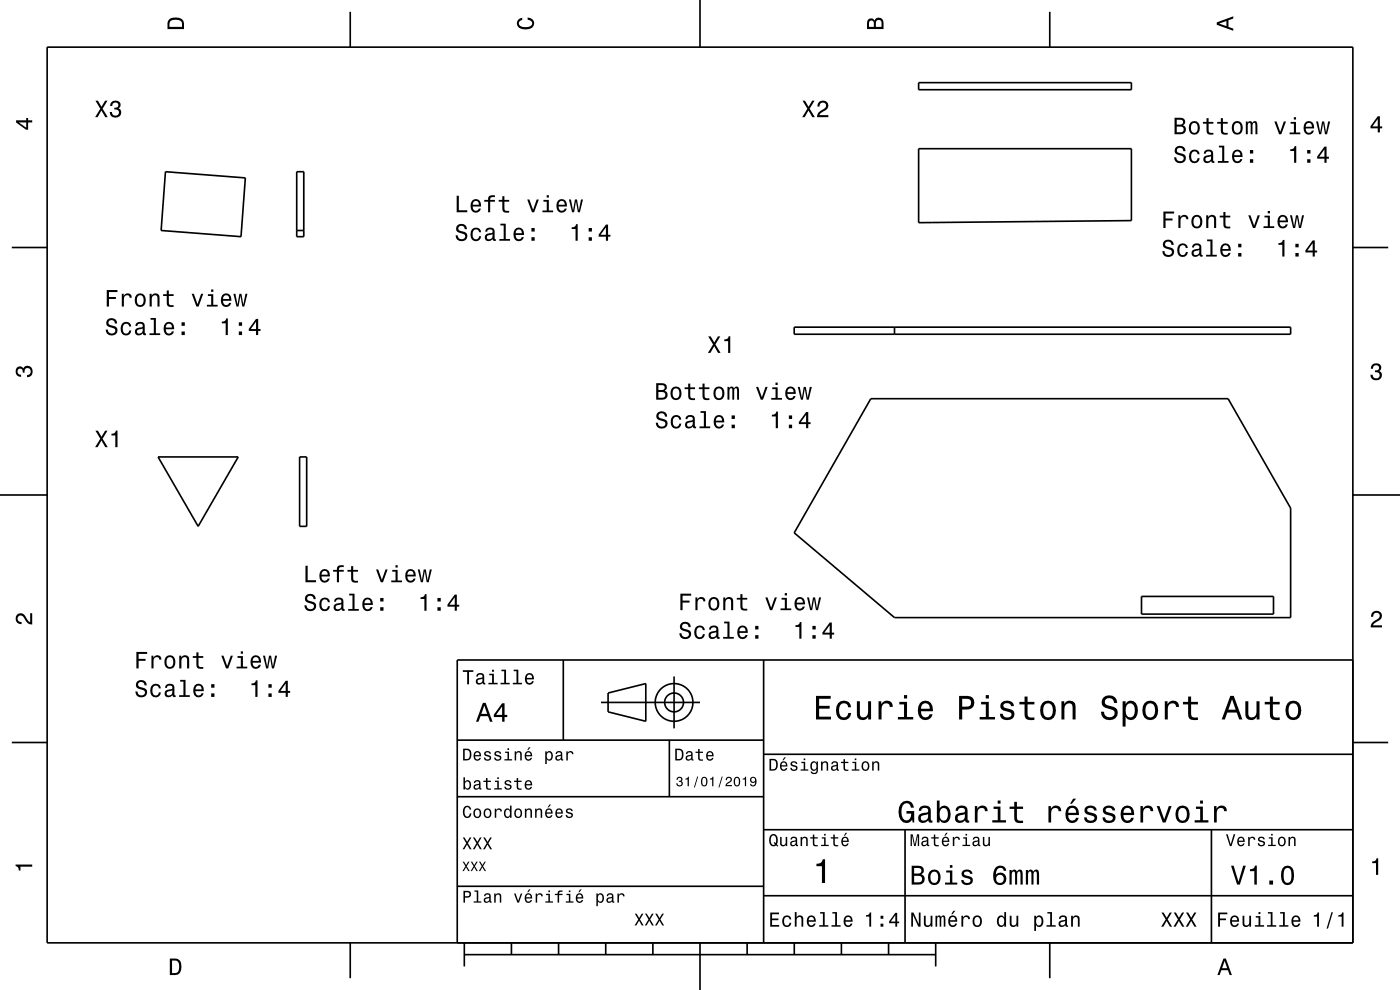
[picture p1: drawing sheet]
<svg xmlns="http://www.w3.org/2000/svg" width="297mm" height="210mm" viewBox="0 0 297 210" stroke-linecap="round" stroke-linejoin="round" font-family="sans-serif">
<g fill="none" stroke="#000" stroke-width=".35">
<path d="M10 10h277v190h-277zM74.3 2.5v7.5M148.5 0v10M194.9 17.5h45.1v1.5h-45.1zM222.7 2.5v7.5M35.1 36.4l16.9 1.3-.9 12.5-16.9-1.3zM62.9 36.4h1.5v13.8h-1.5zM194.9 31.5h45.1v15.3l-45.1 .4zM2.5 52.5h7.5M62.9 48.9h1.5M287 52.5h7.5M168.5 69.4h105.3v1.5h-105.3z"/>
<path d="M189.8 69.4v1.5M33.5 96.9h17l-8.5 14.8zM63.6 96.9h1.5v14.8h-1.5zM184.7 84.6h75.8l13.3 23.2v23.2h-84l-21.3-18zM0 105h10M287 105h10M119.5 140v17M162 140v60M242.2 126.5h28v3.8h-28zM287 140h-190v60M2.5 157.5h7.5M97 157h65"/>
<path d="M127.5 149h21M129 147l8-2v8l-8-2zM142 157v12M143 143.5v11M287 157.5h7.5M97 169h65M162 176h125M162 160h125M192 176v24M257 176v24M97 188h65M162 190h125"/>
<path d="M74.3 200v7.5M98.5 202.5h100M98.5 200v5M108.5 200v2.5M118.5 200v2.5M128.5 200v2.5M138.5 200v2.5M148.5 200v10M158.5 200v2.5M168.5 200v2.5M178.5 200v2.5M188.5 200v2.5"/>
<path d="M198.5 200v5M222.7 200v7.5"/>
<circle cx="143" cy="149" r="2"/>
<circle cx="143" cy="149" r="4"/>
</g>
<g fill="#000">
<path d="M36 4a2.18 2.18 0 0 0-.5 2.2h3.5v-1.2a1.43 1.43 0 0 0-1.7-1.3zM36.3 4.4a2.15 2.15 0 0 1 2.2 .3l.1 1h-2.6v-1z" fill-rule="evenodd"/>
<path d="M109.9 4.2l.9-.4v.4a.7 .7 0 0 0-.7 .5 .7 .7 0 0 0 .3 .8 1.7 1.7 0 0 0 2.5-.5 .9 .9 0 0 0-1-.8v-.5a1.24 1.24 0 0 1 1.4 1.1 1.24 1.24 0 0 1-1 1.4 2.22 2.22 0 0 1-2.5-.7l-.2-.5z" fill-rule="evenodd"/>
<path d="M184.2 4.2l-.3 .7v1.3h3.5v-1.3a.98 .98 0 0 0-.7-1.1 .98 .98 0 0 0-1.2 .6 .84 .84 0 0 0-1.3-.2zM184.5 4.5a.54 .54 0 0 1 .6-.1 .54 .54 0 0 1 .3 .6v.7h-1zM185.9 4.4a.62 .62 0 0 1 .8-.1 .62 .62 0 0 1 .3 .6v.8h-1.2z" fill-rule="evenodd"/>
<path d="M258.1 4.7v.6l3.5 1.2v-.4l-1-.4v-1.4l1-.4v-.4zM258.6 5l1.6-.5v1z" fill-rule="evenodd"/>
<path d="M3.4 25.5v.5l2.1 1.5h.5v-1.5h.8v-.5h-.8v-.5h-.4v.5zM4 26h1.6v1.1z" fill-rule="evenodd"/>
<path d="M20.2 21.4l1.1 1.7-1.1 1.8h.5l.8-1.5 .8 1.5h.6l-1.1-1.8 1-1.7h-.5l-.8 1.2-.7-1.2zM23.7 21.6l-.3 .9h.4a.62 .62 0 0 1 .3-.8 .62 .62 0 0 1 .8 .3 .62 .62 0 0 1-.2 .8h-.5v.4a.72 .72 0 0 1 1 .5 .72 .72 0 0 1-.5 .9 .72 .72 0 0 1-.9-.5l-.1-.3h-.4a1.18 1.18 0 0 0 1.5 1.2 1.18 1.18 0 0 0 .6-1.9l-.2-.1a.9 .9 0 0 0 .3-1.1 .9 .9 0 0 0-1-.6z" fill-rule="evenodd"/>
<path d="M170.2 21.4l1.1 1.7-1.1 1.8h.5l.8-1.5 .8 1.5h.6l-1.1-1.8 1-1.7h-.5l-.8 1.2-.7-1.2zM173.7 21.7l-.3 .9h.5a.7 .7 0 0 1 .5-.8 .7 .7 0 0 1 .8 .5 .7 .7 0 0 1-.5 .8 1.8 1.8 0 0 0-1.4 1.8h2.4v-.5h-1.9a2.25 2.25 0 0 1 1.5-1.1 1.13 1.13 0 0 0 .1-1.7 1.13 1.13 0 0 0-1.7 .1z" fill-rule="evenodd"/>
<path d="M249.5 31.2a.96 .96 0 0 0-.3 1.1 .96 .96 0 0 0 1 .6 .77 .77 0 0 1 .9 .9 .84 .84 0 0 1-1 .4 .84 .84 0 0 1-.6-.8h-.4a1.21 1.21 0 0 0 1.5 1.3 1.21 1.21 0 0 0 .7-1.9l-1.2-.4a.58 .58 0 0 1-.4-.8 .58 .58 0 0 1 .9-.2l.4 .4v.3h.5a1.17 1.17 0 0 0-.7-1.1 1.17 1.17 0 0 0-1.3 .2zM252.6 32.1a1.53 1.53 0 0 0 .8 2.5 1.07 1.07 0 0 0 1.1-1h-.4a.67 .67 0 0 1-.7 .6 .67 .67 0 0 1-.7-.6 1.11 1.11 0 0 1 .7-1.5 .6 .6 0 0 1 .6 .6h.5a1.09 1.09 0 0 0-.8-.9 1.09 1.09 0 0 0-1.1 .3zM255.6 32l-.2 .6h.4a.55 .55 0 0 1 .7-.5 .55 .55 0 0 1 .3 .7l-.2 .1a1 1 0 0 0-1 .2 1 1 0 0 0-.3 1 .93 .93 0 0 0 1.7 .1l.1 .3h.5v-.3l-.2-.1v-1.6a1.02 1.02 0 0 0-1.8-.5zM255.8 33.5l1.1-.4a.77 .77 0 0 1-.2 .9 .77 .77 0 0 1-.9 .1zM258.6 30.9v.4h.7v2.9h-.9v.3h2.2v-.3h-.9v-3.3zM261.7 32.1a1.54 1.54 0 0 0 .8 2.5 1.06 1.06 0 0 0 1-.8h-.4l-.2 .3-.4 .1a.76 .76 0 0 1-.7-.9h1.8a1.16 1.16 0 0 0-.5-1.4 1.16 1.16 0 0 0-1.4 .2zM262 32.3a.66 .66 0 0 1 .8-.1 .66 .66 0 0 1 .3 .7h-1.3zM265.2 33.8v.7h.7v-.7zM265.2 31.8v.8h.7v-.8z" fill-rule="evenodd"/>
<path d="M249.2 25v3.5h1.3a.98 .98 0 0 0 1.1-.8 .98 .98 0 0 0-.6-1.1 .86 .86 0 0 0 .4-1.1 .86 .86 0 0 0-1-.5zM249.6 25.4h.8a.53 .53 0 0 1 .6 .5 .53 .53 0 0 1-.7 .5h-.7zM249.6 26.9h.8a.61 .61 0 0 1 .7 .5 .61 .61 0 0 1-.7 .7h-.8zM252.5 26.1a1.53 1.53 0 0 0 .9 2.5 1.48 1.48 0 0 0 1.1-1.5 1.48 1.48 0 0 0-1.1-1.4l-.5 .1zM252.8 26.3a.67 .67 0 0 1 .7-.2 .67 .67 0 0 1 .5 .6 1.11 1.11 0 0 1-.6 1.5 1.17 1.17 0 0 1-.6-1.9zM256 25.1v.8h-.8v.3h.8v1.8a1.04 1.04 0 0 0 1.4 .6v-.4a.68 .68 0 0 1-1-.4v-1.6h1v-.3h-1v-.8zM259 25.1v.8h-.8v.3h.8v1.8a1.05 1.05 0 0 0 1.4 .6v-.4a.68 .68 0 0 1-.9-.4l-.1-1.6h1v-.3h-1v-.8zM261.6 26.1a1.53 1.53 0 0 0 .9 2.5 1.48 1.48 0 0 0 1.2-1.5 1.48 1.48 0 0 0-1.2-1.4l-.5 .1zM261.9 26.3a.67 .67 0 0 1 .8-.2 .67 .67 0 0 1 .4 .6 1.11 1.11 0 0 1-.6 1.5 1.17 1.17 0 0 1-.6-1.9zM264.3 25.8v2.7h.4v-2.1l.2-.3h.3l.1 .2v2.2h.4v-2.1l.4-.4 .2 .2v.4v1.9h.4v-1.9a.69 .69 0 0 0-.5-.9l-.5 .4-.2-.3-.3-.1-.5 .4v-.3zM270.3 25.8l1.1 2.7h.4l1-2.7h-.4l-.8 2.2-.8-2.2zM273.8 25.9v.3h.7v1.9h-.9v.4h2.3v-.4h-1v-2.2zM274.5 24.9v.5h.4v-.5zM276.8 26.1a1.55 1.55 0 0 0 .8 2.5 1.06 1.06 0 0 0 1.1-.9h-.4l-.2 .4-.4 .1a.76 .76 0 0 1-.7-.9h1.8a1.17 1.17 0 0 0-.5-1.4 1.17 1.17 0 0 0-1.5 .2zM277.2 26.3a.66 .66 0 0 1 .8-.2 .66 .66 0 0 1 .3 .8h-1.3zM279.2 25.8l.7 2.7h.4l.4-2.3 .4 2.3h.4l.7-2.7h-.4l-.5 2.3-.4-2.3h-.4l-.4 2.3-.5-2.3z" fill-rule="evenodd"/>
<path d="M273.7 31.7v.3h.8v2.5h.5v-3.5h-.4a.77 .77 0 0 1-.9 .7zM277.3 33.8v.7h.7v-.7zM277.3 31.8v.8h.7v-.8zM281 31.1l-1.6 2.1v.5h1.6v.8h.4v-.8h.5v-.4h-.5v-2.2zM281 31.7v1.6h-1.1z" fill-rule="evenodd"/>
<path d="M292.3 24.7l-1.6 2.1v.4h1.6v.9h.4v-.9h.5v-.4h-.5v-2.1zM292.3 25.2v1.6h-1.1z" fill-rule="evenodd"/>
<path d="M96.9 41.5v3.5h2.2v-.4h-1.8v-3.1zM100.1 42.6a1.54 1.54 0 0 0 .8 2.5 1.06 1.06 0 0 0 1.1-.9h-.4l-.3 .4-.3 .1a.76 .76 0 0 1-.7-.9h1.8a1.16 1.16 0 0 0-.5-1.4 1.16 1.16 0 0 0-1.5 .2zM100.5 42.8a.66 .66 0 0 1 .8-.1 .66 .66 0 0 1 .3 .7h-1.3zM102.7 42.4v.4h.8v2.2h.5v-2.2h1v-.4h-1v-.4l.3-.2h.7v-.4a1.04 1.04 0 0 0-1.5 .8v.2zM106.6 41.6v.8h-.8v.4h.8v1.8a1.05 1.05 0 0 0 1.4 .5v-.4a.68 .68 0 0 1-1-.3v-1.6h1v-.4h-1v-.8zM111.8 42.3l1.1 2.7h.4l1-2.7h-.5l-.7 2.2-.8-2.2zM115.3 42.4v.4h.7v1.9h-.9v.3h2.2v-.3h-.9v-2.3zM116 41.4v.5h.4v-.5zM118.3 42.6a1.55 1.55 0 0 0 .8 2.5 1.07 1.07 0 0 0 1.1-.9h-.4l-.2 .4-.4 .1a.76 .76 0 0 1-.7-.9h1.8a1.17 1.17 0 0 0-.5-1.4 1.17 1.17 0 0 0-1.5 .2zM118.7 42.8a.66 .66 0 0 1 .8-.1 .66 .66 0 0 1 .3 .7h-1.3zM120.7 42.3l.7 2.7h.4l.4-2.3 .4 2.3h.4l.7-2.7h-.4l-.5 2.3-.4-2.3h-.4l-.4 2.3-.5-2.3z" fill-rule="evenodd"/>
<path d="M97.1 47.8a.96 .96 0 0 0-.3 1 .96 .96 0 0 0 .9 .7 .77 .77 0 0 1 .9 .9 .84 .84 0 0 1-.9 .3 .84 .84 0 0 1-.6-.8h-.5a1.21 1.21 0 0 0 1.5 1.3 1.21 1.21 0 0 0 .8-1.8l-.8-.3a.71 .71 0 0 1-.9-.6 .7 .7 0 0 1 .8-.6 .7 .7 0 0 1 .6 .7h.5a1.16 1.16 0 0 0-.8-1.1 1.16 1.16 0 0 0-1.2 .3zM100.1 48.7a1.53 1.53 0 0 0 .9 2.5 1.07 1.07 0 0 0 1.1-1.1h-.5a.67 .67 0 0 1-.6 .7 .67 .67 0 0 1-.7-.6 1.11 1.11 0 0 1 .7-1.5 .59 .59 0 0 1 .6 .6h.5a1.09 1.09 0 0 0-.8-1 1.09 1.09 0 0 0-1.2 .4zM103.2 48.5l-.2 .7h.4a.55 .55 0 0 1 .6-.6 .55 .55 0 0 1 .4 .8h-.2a1 1 0 0 0-1 .3 1 1 0 0 0-.3 1 .93 .93 0 0 0 1.6 0l.1 .3 .6 .1v-.4h-.2l-.1-1.6a1.02 1.02 0 0 0-.6-.8 1.02 1.02 0 0 0-1.1 .2zM103.4 50l1.1-.3a.77 .77 0 0 1-.2 .9 .77 .77 0 0 1-.9 .1l-.1-.4zM106.2 47.5v.3h.6v2.9h-.9v.4h2.3v-.4h-.9v-3.2zM109.2 48.7a1.54 1.54 0 0 0 .8 2.5 1.07 1.07 0 0 0 1.1-.9h-.4l-.2 .3-.4 .2a.76 .76 0 0 1-.7-1h1.8a1.16 1.16 0 0 0-.5-1.3 1.16 1.16 0 0 0-1.5 .2zM109.6 48.9a.66 .66 0 0 1 .8-.2 .66 .66 0 0 1 .3 .8h-1.3zM112.7 50.3v.8h.7v-.8zM112.7 48.4v.7h.7v-.7z" fill-rule="evenodd"/>
<path d="M121.3 48.2v.4h.8v2.5h.5v-3.6h-.4a.77 .77 0 0 1-.9 .7zM124.9 50.3v.8h.7v-.8zM124.9 48.4v.7h.7v-.7zM128.5 47.6l-1.5 2.2v.4h1.5v.9h.5v-.9h.5v-.4h-.5v-2.2zM128.5 48.2v1.6h-1.1z" fill-rule="evenodd"/>
<path d="M246.8 44.9v3.5h.5v-1.6h1.4v-.5h-1.4v-1h1.8v-.4zM250 45.7v2.7h.4v-1.6a.67 .67 0 0 1 .4-.8 .67 .67 0 0 1 .8 .3l.1 .2h.4a.89 .89 0 0 0-.7-.9 .89 .89 0 0 0-1 .5v-.4zM253 46a1.53 1.53 0 0 0 .9 2.5 1.48 1.48 0 0 0 1.2-1.5 1.48 1.48 0 0 0-1.2-1.4l-.5 .1zM253.4 46.2a.67 .67 0 0 1 .7-.2 .67 .67 0 0 1 .5 .6 1.11 1.11 0 0 1-.7 1.5 1.17 1.17 0 0 1-.5-1.9zM255.9 45.7v2.7h.4v-1.6a.63 .63 0 0 1 .6-.8 .63 .63 0 0 1 .7 .7v1.7h.4v-1.8a.89 .89 0 0 0-.6-1 .89 .89 0 0 0-1.1 .5v-.4zM259.5 45v.8h-.7v.3h.7l.1 1.8a1.05 1.05 0 0 0 1.4 .5v-.3a.68 .68 0 0 1-1-.4v-1.6h1v-.3h-1v-.8zM264.8 45.7l1 2.7h.5l1-2.7h-.5l-.7 2.2-.8-2.2zM268.3 45.8v.3h.7v1.9h-1v.4h2.3v-.4h-.9v-2.2zM268.9 44.8v.5h.5v-.5zM271.3 46a1.54 1.54 0 0 0 .8 2.5 1.06 1.06 0 0 0 1.1-.9h-.4l-.3 .3-.3 .2a.75 .75 0 0 1-.7-1h1.7a1.17 1.17 0 0 0-.4-1.3 1.17 1.17 0 0 0-1.5 .2zM271.7 46.2a.66 .66 0 0 1 .8-.2 .66 .66 0 0 1 .3 .8h-1.3zM273.7 45.7l.6 2.7h.5l.4-2.3 .4 2.3h.4l.6-2.7h-.4l-.4 2.3-.4-2.3h-.5l-.4 2.3-.4-2.3z" fill-rule="evenodd"/>
<path d="M247 51.1a.96 .96 0 0 0-.3 1.1 .96 .96 0 0 0 1 .6 .77 .77 0 0 1 .9 .9 .84 .84 0 0 1-1 .4 .84 .84 0 0 1-.6-.8h-.4a1.21 1.21 0 0 0 1.5 1.3 1.21 1.21 0 0 0 .7-1.9l-.8-.3a.71 .71 0 0 1-.8-.6 .7 .7 0 0 1 .7-.6 .7 .7 0 0 1 .6 .8h.5a1.16 1.16 0 0 0-.7-1.1 1.16 1.16 0 0 0-1.3 .2zM250.1 52a1.52 1.52 0 0 0 .8 2.5 1.05 1.05 0 0 0 1.1-1h-.4a.67 .67 0 0 1-.7 .6 .67 .67 0 0 1-.7-.6 1.12 1.12 0 0 1 .7-1.5 .6 .6 0 0 1 .6 .6h.5a1.09 1.09 0 0 0-.8-1 1.09 1.09 0 0 0-1.1 .4zM253.1 51.8l-.2 .7h.4a.55 .55 0 0 1 .7-.5 .55 .55 0 0 1 .3 .7l-.2 .1a1 1 0 0 0-1 .2 1 1 0 0 0-.3 1 .94 .94 0 0 0 1.7 .1l.1 .3h.5v-.3l-.2-.1v-.2v-1.4a1.02 1.02 0 0 0-.7-.8 1.02 1.02 0 0 0-1.1 .2zM253.3 53.4l1.1-.4a.77 .77 0 0 1-.2 .9 .77 .77 0 0 1-.9 .1l-.1-.3zM256.1 50.8v.4h.7v2.8h-.9v.4h2.2v-.4h-.9v-3.2zM259.2 52a1.54 1.54 0 0 0 .8 2.5 1.05 1.05 0 0 0 1-.9h-.4l-.2 .4-.4 .1a.75 .75 0 0 1-.7-.9h1.8a1.16 1.16 0 0 0-.5-1.4 1.16 1.16 0 0 0-1.4 .2zM259.5 52.2a.66 .66 0 0 1 .8-.1 .66 .66 0 0 1 .3 .7h-1.3zM262.7 53.7v.7h.7v-.7zM262.7 51.7v.8h.7v-.8z" fill-rule="evenodd"/>
<path d="M271.2 51.6v.3h.8v2.5h.5v-3.5h-.4a.78 .78 0 0 1-.9 .7zM274.8 53.7v.7h.7v-.7zM274.8 51.7v.8h.7v-.8zM278.5 51l-1.6 2.1v.5h1.6v.8h.4v-.8h.5v-.5h-.5v-2.1zM278.5 51.6v1.5h-1.1z" fill-rule="evenodd"/>
<path d="M22.6 61.5v3.5h.5v-1.6h1.5v-.4h-1.5v-1h1.8v-.5zM25.8 62.3v2.7h.5v-1.5a.66 .66 0 0 1 .3-.8 .66 .66 0 0 1 .9 .2v.3h.5a.89 .89 0 0 0-.7-1 .89 .89 0 0 0-1.1 .6v-.5zM28.9 62.6a1.53 1.53 0 0 0 .9 2.5 1.48 1.48 0 0 0 1.1-1.4 1.48 1.48 0 0 0-1.1-1.5l-.5 .1zM29.2 62.9a.67 .67 0 0 1 .7-.3 .67 .67 0 0 1 .5 .6 1.11 1.11 0 0 1-.6 1.5 1.17 1.17 0 0 1-.6-1.8zM31.7 62.3v2.7h.5v-1.5a.64 .64 0 0 1 .4-.8 .64 .64 0 0 1 .8 .3v2h.4v-1.8a.89 .89 0 0 0-.6-.9 .89 .89 0 0 0-1 .4v-.4zM35.4 61.6v.8h-.8v.4h.8v1.8a1.05 1.05 0 0 0 1.4 .5v-.4a.68 .68 0 0 1-1-.3v-1.6h1v-.4h-1v-.8zM40.7 62.3l1 2.7h.4l1-2.7h-.4l-.8 2.2-.8-2.2zM44.1 62.4v.4h.7v1.9h-.9v.3h2.3v-.3h-1v-2.3zM44.8 61.4v.5h.5v-.5zM47.2 62.6a1.54 1.54 0 0 0 .8 2.5 1.06 1.06 0 0 0 1-.8h-.4l-.2 .3-.4 .1a.76 .76 0 0 1-.7-.9h1.8a1.17 1.17 0 0 0-.5-1.4 1.17 1.17 0 0 0-1.4 .2zM47.5 62.8a.66 .66 0 0 1 .8-.1 .66 .66 0 0 1 .3 .7h-1.3zM49.5 62.3l.7 2.7h.4l.4-2.3 .4 2.3h.4l.7-2.7h-.4l-.5 2.3-.4-2.3h-.4l-.4 2.3-.5-2.3z" fill-rule="evenodd"/>
<path d="M22.8 67.8a.96 .96 0 0 0-.2 1 .96 .96 0 0 0 .9 .7 .77 .77 0 0 1 .9 .9 .83 .83 0 0 1-.9 .3 .83 .83 0 0 1-.6-.8h-.5a1.21 1.21 0 0 0 1.5 1.3 1.21 1.21 0 0 0 .7-1.8l-1.1-.4a.58 .58 0 0 1-.4-.8 .58 .58 0 0 1 .8-.3l.3 .2 .2 .5h.4a1.16 1.16 0 0 0-.7-1.1 1.16 1.16 0 0 0-1.3 .3zM25.9 68.7a1.53 1.53 0 0 0 .8 2.5 1.06 1.06 0 0 0 1.1-1.1h-.4a.67 .67 0 0 1-.6 .7 .67 .67 0 0 1-.7-.6 1.11 1.11 0 0 1 .7-1.5 .6 .6 0 0 1 .6 .6h.4a1.09 1.09 0 0 0-.7-1 1.09 1.09 0 0 0-1.2 .4zM29 68.5l-.3 .7h.4a.55 .55 0 0 1 .7-.6 .55 .55 0 0 1 .4 .8h-.2a.98 .98 0 0 0-1.2 .4 .98 .98 0 0 0 0 1.1 1.06 1.06 0 0 0 1.5-.2l.1 .3 .6 .1v-.4h-.3v-1.6a1.02 1.02 0 0 0-1.7-.6zM29.2 70l1.1-.3a.77 .77 0 0 1-.2 .9 .77 .77 0 0 1-.9 .1l-.1-.4zM31.9 67.5v.3h.7v2.9h-.9v.4h2.3v-.4h-.9v-3.2zM35 68.7a1.54 1.54 0 0 0 .8 2.5 1.05 1.05 0 0 0 1.1-.9h-.4l-.3 .4-.3 .1a.76 .76 0 0 1-.7-1h1.7a1.16 1.16 0 0 0-.4-1.3 1.16 1.16 0 0 0-1.5 .2zM35.4 68.9a.66 .66 0 0 1 .8-.2 .66 .66 0 0 1 .3 .8h-1.3zM38.5 70.3v.8h.7v-.8zM38.5 68.4v.7h.7v-.7z" fill-rule="evenodd"/>
<path d="M47.1 68.2v.4h.8v2.5h.4v-3.6h-.3a.77 .77 0 0 1-.9 .7zM50.7 70.3v.8h.7v-.8zM50.7 68.4v.7h.7v-.7zM54.3 67.6l-1.5 2.2v.4h1.5v.9h.5v-.9h.5v-.4h-.5v-2.2zM54.3 68.2v1.6h-1.1z" fill-rule="evenodd"/>
<path d="M150.2 71.4l1.1 1.7-1.1 1.8h.5l.8-1.5 .8 1.5h.6l-1.1-1.8 1-1.7h-.5l-.8 1.2-.7-1.2zM153.6 72v.4h.9v2.5h.4v-3.6h-.3a.77 .77 0 0 1-1 .7z" fill-rule="evenodd"/>
<path d="M291.1 77.4a1.08 1.08 0 0 1 1.4-.2 1.08 1.08 0 0 1 .4 1.2l-.3 .3a1.06 1.06 0 0 1 .5 1.3 1.06 1.06 0 0 1-1.2 .7 1.1 1.1 0 0 1-1.2-1.2h.5a.71 .71 0 0 0 1 .8 .71 .71 0 0 0 .1-1.3h-.6v-.4a.61 .61 0 0 0 .8-.3 .61 .61 0 0 0-.2-.8 .61 .61 0 0 0-.9 .2l-.1 .5h-.5z" fill-rule="evenodd"/>
<path d="M3.6 78a.86 .86 0 0 1 1.4 .2 1.06 1.06 0 0 1 1.2-.6 1.06 1.06 0 0 1 .7 1.2 1.1 1.1 0 0 1-1.2 1.2v-.4a.71 .71 0 0 0 .8-1 .71 .71 0 0 0-1.3-.1v.6h-.4a.61 .61 0 0 0-.3-.8 .61 .61 0 0 0-.8 .2 .61 .61 0 0 0 .2 .8l.6 .2v.4a1.15 1.15 0 0 1-1.2-.6 1.15 1.15 0 0 1 .3-1.3z" fill-rule="evenodd"/>
<path d="M20.2 91.4l1.1 1.7-1.1 1.8h.5l.8-1.5 .8 1.5h.6l-1.1-1.8 1-1.7h-.5l-.8 1.3-.7-1.3zM23.6 92v.4h.9v2.5h.4v-3.6h-.3a.77 .77 0 0 1-1 .7z" fill-rule="evenodd"/>
<path d="M139.5 87.5a.96 .96 0 0 0-.2 1.1 .96 .96 0 0 0 .9 .6 .78 .78 0 0 1 .9 .9 .84 .84 0 0 1-.9 .4 .84 .84 0 0 1-.6-.8h-.5a1.21 1.21 0 0 0 1.5 1.3 1.21 1.21 0 0 0 .7-1.9l-1.2-.4a.58 .58 0 0 1-.3-.8 .58 .58 0 0 1 .8-.2l.3 .1 .2 .6h.4a1.16 1.16 0 0 0-.7-1.1 1.16 1.16 0 0 0-1.3 .2zM142.6 88.4a1.53 1.53 0 0 0 .8 2.5 1.06 1.06 0 0 0 1.1-1h-.4a.67 .67 0 0 1-.6 .6 .67 .67 0 0 1-.7-.6 1.11 1.11 0 0 1 .6-1.5 .6 .6 0 0 1 .7 .6h.4a1.09 1.09 0 0 0-.7-.9 1.09 1.09 0 0 0-1.2 .3zM145.7 88.3l-.3 .6h.4a.55 .55 0 0 1 .7-.5 .55 .55 0 0 1 .4 .8h-.2a1.14 1.14 0 0 0-1.4 .9 .73 .73 0 0 0 .8 .8l.5-.1 .4-.3 .1 .3h.6v-.3l-.3-.1v-1.6a1.02 1.02 0 0 0-.7-.8 1.02 1.02 0 0 0-1 .3zM145.9 89.8l1.1-.3a.77 .77 0 0 1-.2 .8 .77 .77 0 0 1-.9 .1l-.1-.3zM148.6 87.2v.4h.7v2.9h-.9v.3h2.3v-.3h-.9v-3.3zM151.7 88.4a1.54 1.54 0 0 0 .8 2.5 1.06 1.06 0 0 0 1.1-.8h-.4l-.3 .3-.3 .1a.76 .76 0 0 1-.7-.9h1.7a1.16 1.16 0 0 0-.5-1.4 1.16 1.16 0 0 0-1.4 .2zM152.1 88.6a.66 .66 0 0 1 .7-.1 .66 .66 0 0 1 .4 .7h-1.3zM155.2 90.1v.7h.7v-.7zM155.2 88.1v.8h.7v-.8z" fill-rule="evenodd"/>
<path d="M139.2 81.3v3.5h1.3a.98 .98 0 0 0 1.1-.7 .98 .98 0 0 0-.6-1.2 .86 .86 0 0 0 .4-1.1 .86 .86 0 0 0-.9-.5zM139.7 81.7h.7a.53 .53 0 0 1 .6 .5 .53 .53 0 0 1-.6 .5h-.7zM139.7 83.2h.7a.61 .61 0 0 1 .7 .5 .61 .61 0 0 1-.6 .7h-.8zM142.5 82.4a1.53 1.53 0 0 0 .9 2.5 1.48 1.48 0 0 0 1.2-1.5 1.48 1.48 0 0 0-1.2-1.4l-.5 .1zM142.9 82.6a.67 .67 0 0 1 .7-.2 .67 .67 0 0 1 .5 .6 1.11 1.11 0 0 1-.7 1.5 1.17 1.17 0 0 1-.5-1.9zM146 81.4v.8h-.8v.3h.8v1.8a1.04 1.04 0 0 0 1.5 .6v-.4a.68 .68 0 0 1-1-.4l-.1-1.6h1.1v-.3h-1.1v-.8zM149 81.4v.8h-.7v.3h.7l.1 1.8a1.05 1.05 0 0 0 1.4 .6v-.4a.68 .68 0 0 1-1-.4v-1.6h1v-.3h-1v-.8zM151.7 82.4a1.53 1.53 0 0 0 .8 2.5 1.48 1.48 0 0 0 1.2-1.5 1.48 1.48 0 0 0-1.2-1.4l-.5 .1zM152 82.6a.67 .67 0 0 1 .7-.2 .67 .67 0 0 1 .5 .6 1.11 1.11 0 0 1-.7 1.5 1.17 1.17 0 0 1-.5-1.9zM154.3 82.1v2.7h.4l.1-2.1 .2-.3h.2l.1 .3 .1 2.1h.3l.1-2.1 .3-.4 .2 .2 .1 .4v1.9h.4v-1.9a.69 .69 0 0 0-.5-.9l-.6 .4-.2-.3-.3-.1-.5 .4v-.3zM160.4 82.1l1 2.7h.5l.9-2.7h-.4l-.8 2.2-.7-2.2zM163.8 82.2v.3h.7v1.9h-.9v.4h2.3v-.4h-.9v-2.2zM164.5 81.2v.5h.5v-.5zM166.9 82.4a1.54 1.54 0 0 0 .8 2.5 1.06 1.06 0 0 0 1.1-.9h-.5l-.2 .4-.4 .1a.76 .76 0 0 1-.7-.9h1.8a1.16 1.16 0 0 0-.5-1.4 1.16 1.16 0 0 0-1.4 .2zM167.2 82.6a.66 .66 0 0 1 .8-.2 .66 .66 0 0 1 .4 .8h-1.4zM169.2 82.1l.7 2.7h.4l.4-2.3 .4 2.3h.5l.6-2.7h-.4l-.5 2.3-.4-2.3h-.4l-.4 2.3-.4-2.3z" fill-rule="evenodd"/>
<path d="M163.8 88v.3h.8v2.5h.4v-3.5h-.3a.77 .77 0 0 1-.9 .7zM167.3 90.1v.7h.7v-.7zM167.3 88.1v.8h.7v-.8zM171 87.4l-1.5 2.1v.5h1.5v.8h.5v-.8h.5v-.4h-.5v-2.2zM171 88v1.6h-1.1z" fill-rule="evenodd"/>
<path d="M3.6 130.4a1.22 1.22 0 0 1 2 .7l.4 .6 .4 .3v-1.9h.4v2.4a1.8 1.8 0 0 1-1.7-1.4 .71 .71 0 0 0-.9-.5 .71 .71 0 0 0-.5 .8 .71 .71 0 0 0 .9 .5v.5a1.18 1.18 0 0 1-1.2-.7 1.18 1.18 0 0 1 .2-1.3z" fill-rule="evenodd"/>
<path d="M64.8 120v3.5h2.3v-.4h-1.8v-3.1zM68.1 121.1a1.54 1.54 0 0 0 .7 2.5 1.07 1.07 0 0 0 1.1-.9h-.4l-.2 .4-.4 .1a.76 .76 0 0 1-.7-.9h1.8a1.16 1.16 0 0 0-.5-1.4 1.16 1.16 0 0 0-1.4 .2zM68.4 121.3a.66 .66 0 0 1 .8-.1 .66 .66 0 0 1 .3 .7h-1.3zM70.7 120.9v.4h.8v2.2h.4v-2.2h1v-.4h-1a.5 .5 0 0 1 .6-.6h.4v-.4a1.04 1.04 0 0 0-1.4 .7v.3zM74.5 120.1v.8h-.8v.4h.8v1.8a1.04 1.04 0 0 0 1.4 .5v-.4a.68 .68 0 0 1-1-.4v-1.5h1v-.4h-1v-.8zM79.8 120.8l1 2.7h.4l1-2.7h-.4l-.8 2.2-.8-2.2zM83.2 120.9v.4h.7v1.8h-.9v.4h2.3v-.4h-.9v-2.2zM83.9 119.9v.5h.5v-.5zM86.3 121.1a1.54 1.54 0 0 0 .8 2.5 1.07 1.07 0 0 0 1.1-.9h-.5l-.2 .4-.4 .1a.76 .76 0 0 1-.7-.9h1.8a1.16 1.16 0 0 0-.5-1.4 1.16 1.16 0 0 0-1.4 .2zM86.6 121.3a.66 .66 0 0 1 .8-.1 .66 .66 0 0 1 .3 .7h-1.3zM88.6 120.8l.7 2.7h.4l.4-2.3 .4 2.3h.4l.7-2.7h-.4l-.5 2.3-.4-2.3h-.4l-.4 2.3-.5-2.3z" fill-rule="evenodd"/>
<path d="M65 126.2a.96 .96 0 0 0-.3 1.1 .96 .96 0 0 0 .9 .6 .77 .77 0 0 1 1 1 .83 .83 0 0 1-1 .3 .83 .83 0 0 1-.6-.8h-.4a1.21 1.21 0 0 0 1.5 1.3 1.21 1.21 0 0 0 .7-1.8l-.8-.3a.71 .71 0 0 1-.8-.7 .7 .7 0 0 1 .7-.5 .7 .7 0 0 1 .6 .7h.5a1.16 1.16 0 0 0-.7-1.1 1.16 1.16 0 0 0-1.3 .2zM68 127.1a1.53 1.53 0 0 0 .9 2.5 1.06 1.06 0 0 0 1.1-1h-.4a.67 .67 0 0 1-.7 .7 .67 .67 0 0 1-.7-.6 1.11 1.11 0 0 1 .7-1.6 .6 .6 0 0 1 .6 .6h.5a1.09 1.09 0 0 0-.8-.9 1.09 1.09 0 0 0-1.2 .3zM71.1 127l-.2 .6h.4a.55 .55 0 0 1 .7-.5 .55 .55 0 0 1 .3 .8h-.2a1 1 0 0 0-1 .2 1 1 0 0 0-.3 1.1 .93 .93 0 0 0 1.7 0l.1 .3 .5 .1v-.4h-.2v-1.6a1.02 1.02 0 0 0-.7-.9 1.02 1.02 0 0 0-1.1 .3zM71.3 128.5l1.1-.3a.77 .77 0 0 1-.2 .8 .77 .77 0 0 1-.9 .1l-.1-.3zM74.1 125.9v.4h.7v2.9h-.9v.4h2.2v-.4h-.9v-3.3zM77.2 127.1a1.54 1.54 0 0 0 .8 2.5 1.05 1.05 0 0 0 1-.8h-.4l-.2 .3-.4 .2a.76 .76 0 0 1-.7-1h1.8a1.16 1.16 0 0 0-.5-1.3 1.16 1.16 0 0 0-1.4 .1zM77.5 127.3a.66 .66 0 0 1 .8-.1 .66 .66 0 0 1 .3 .8h-1.3zM80.7 128.8v.8h.7v-.8zM80.7 126.8v.8h.7v-.8z" fill-rule="evenodd"/>
<path d="M89.2 126.7v.4h.8v2.5h.5v-3.6h-.4a.77 .77 0 0 1-.9 .7zM92.8 128.8v.8h.7v-.8zM92.8 126.8v.8h.7v-.8zM96.5 126.1l-1.6 2.1v.5h1.6v.9h.4v-.9h.5v-.4h-.5v-2.2zM96.5 126.7v1.6h-1.2z" fill-rule="evenodd"/>
<path d="M144.3 125.9v3.5h.5v-1.6h1.5v-.4h-1.5v-1h1.8v-.5zM147.5 126.7v2.7h.5v-1.5a.67 .67 0 0 1 .3-.8 .67 .67 0 0 1 .9 .2v.3h.4a.89 .89 0 0 0-.6-.9 .89 .89 0 0 0-1.1 .5v-.5zM150.6 127a1.53 1.53 0 0 0 .8 2.5 1.48 1.48 0 0 0 1.2-1.4 1.48 1.48 0 0 0-1.2-1.5l-.4 .1zM150.9 127.3a.67 .67 0 0 1 .7-.3 .67 .67 0 0 1 .5 .6 1.11 1.11 0 0 1-.7 1.5 1.17 1.17 0 0 1-.5-1.8zM153.4 126.7v2.7h.5v-1.5a.64 .64 0 0 1 .4-.8 .64 .64 0 0 1 .8 .3v2h.4v-1.7a.89 .89 0 0 0-.6-1 .89 .89 0 0 0-1 .4v-.4zM157.1 126v.8h-.8v.4h.8v1.8a1.05 1.05 0 0 0 1.4 .5v-.4a.68 .68 0 0 1-1-.3v-1.6h1v-.4h-1v-.8zM162.4 126.7l1 2.7h.4l1-2.7h-.4l-.8 2.2-.8-2.2zM165.8 126.8v.4h.7v1.9h-.9v.3h2.3v-.3h-1v-2.3zM166.5 125.8v.5h.5v-.5zM168.8 127a1.54 1.54 0 0 0 .8 2.5 1.06 1.06 0 0 0 1.1-.8h-.4l-.2 .3-.4 .1a.76 .76 0 0 1-.7-.9h1.8a1.17 1.17 0 0 0-.5-1.4 1.17 1.17 0 0 0-1.5 .2zM169.2 127.2a.66 .66 0 0 1 .8-.1 .66 .66 0 0 1 .3 .7h-1.3zM171.2 126.7l.7 2.7h.4l.4-2.3 .4 2.3h.4l.7-2.7h-.4l-.5 2.3-.4-2.3h-.4l-.4 2.3-.5-2.3z" fill-rule="evenodd"/>
<path d="M144.5 132.2a.96 .96 0 0 0-.2 1.1 .96 .96 0 0 0 .9 .6 .77 .77 0 0 1 .9 .9 .84 .84 0 0 1-.9 .3 .84 .84 0 0 1-.6-.8h-.5a1.21 1.21 0 0 0 1.5 1.3 1.21 1.21 0 0 0 .7-1.8l-1.2-.4a.58 .58 0 0 1-.3-.8 .58 .58 0 0 1 .8-.2l.3 .1 .2 .5h.4a1.16 1.16 0 0 0-.7-1.1 1.16 1.16 0 0 0-1.3 .3zM147.6 133.1a1.52 1.52 0 0 0 .8 2.5 1.05 1.05 0 0 0 1.1-1.1h-.4a.67 .67 0 0 1-.6 .7 .67 .67 0 0 1-.7-.6 1.12 1.12 0 0 1 .6-1.5 .6 .6 0 0 1 .7 .6h.4a1.09 1.09 0 0 0-.7-1 1.09 1.09 0 0 0-1.2 .4zM150.7 132.9l-.3 .7h.4a.55 .55 0 0 1 .7-.6 .55 .55 0 0 1 .4 .8l-.2 .1a1 1 0 0 0-1.1 .2 1 1 0 0 0-.2 1 .94 .94 0 0 0 1.6 0l.1 .3 .6 .1v-.4h-.3v-.2v-1.4a1.02 1.02 0 0 0-.7-.8 1.02 1.02 0 0 0-1 .2zM150.9 134.4l1.1-.3a.77 .77 0 0 1-.2 .9 .77 .77 0 0 1-.9 .1l-.1-.4zM153.6 131.9v.3h.7v2.9h-.9v.4h2.3v-.4h-.9v-3.2zM156.7 133.1a1.54 1.54 0 0 0 .8 2.5 1.06 1.06 0 0 0 1.1-.9h-.4l-.3 .4-.3 .1a.76 .76 0 0 1-.7-.9h1.7a1.16 1.16 0 0 0-.5-1.4 1.16 1.16 0 0 0-1.4 .2zM157.1 133.3a.66 .66 0 0 1 .7-.2 .66 .66 0 0 1 .4 .8h-1.3zM160.2 134.7v.8h.7v-.8zM160.2 132.8v.7h.7v-.7z" fill-rule="evenodd"/>
<path d="M168.8 132.6v.4h.8v2.5h.4v-3.5h-.3a.77 .77 0 0 1-.9 .6zM172.3 134.7v.8h.7v-.8zM172.3 132.8v.7h.7v-.7zM176 132.1l-1.5 2.1v.4h1.5v.9h.5v-.9h.5v-.4h-.5v-2.1zM176 132.6v1.6h-1.1z" fill-rule="evenodd"/>
<path d="M291.2 129.9a1.18 1.18 0 0 1 1.9 .3 1.18 1.18 0 0 1-1 1.7l-.5 .3-.3 .5h1.9v.4h-2.4a1.8 1.8 0 0 1 1.4-1.8 .71 .71 0 0 0 .5-.8 .71 .71 0 0 0-.9-.5 .71 .71 0 0 0-.5 .8h-.4z" fill-rule="evenodd"/>
<path d="M28.9 138.3v3.5h.5v-1.6h1.5v-.4h-1.5v-1.1h1.8v-.4zM32.1 139.1v2.7h.5v-1.6a.66 .66 0 0 1 .3-.7 .66 .66 0 0 1 .9 .2v.2h.4a.89 .89 0 0 0-.6-.9 .89 .89 0 0 0-1.1 .5v-.4zM35.2 139.4a1.52 1.52 0 0 0 .8 2.5 1.48 1.48 0 0 0 1.2-1.5 1.48 1.48 0 0 0-1.2-1.4l-.5 .1zM35.5 139.7a.67 .67 0 0 1 .7-.3 .67 .67 0 0 1 .5 .6 1.11 1.11 0 0 1-.7 1.5 1.17 1.17 0 0 1-.5-1.8zM38 139.1v2.7h.5v-1.6a.63 .63 0 0 1 .4-.7 .63 .63 0 0 1 .8 .3v2h.4v-1.8a.89 .89 0 0 0-.6-1 .89 .89 0 0 0-1 .5v-.4zM41.7 138.4v.8h-.8v.4h.8v1.7a1.04 1.04 0 0 0 1.4 .6v-.4a.68 .68 0 0 1-1-.4v-1.5h1v-.4h-1v-.8zM46.9 139.1l1.1 2.7h.4l1-2.7h-.4l-.8 2.2-.8-2.2zM50.4 139.2v.4h.7v1.8h-.9v.4h2.3v-.4h-1v-2.2zM51.1 138.2v.5h.4v-.5zM53.4 139.4a1.54 1.54 0 0 0 .8 2.5 1.05 1.05 0 0 0 1.1-.9h-.4l-.2 .4-.4 .1a.76 .76 0 0 1-.7-.9h1.8a1.16 1.16 0 0 0-.5-1.4 1.16 1.16 0 0 0-1.5 .2zM53.8 139.6a.66 .66 0 0 1 .8-.1 .66 .66 0 0 1 .3 .7h-1.3zM55.8 139.1l.7 2.7h.4l.4-2.3 .4 2.3h.4l.7-2.7h-.4l-.5 2.3-.4-2.3h-.4l-.4 2.3-.5-2.3z" fill-rule="evenodd"/>
<path d="M29.1 144.5a.97 .97 0 0 0-.2 1.1 .97 .97 0 0 0 .9 .6 .77 .77 0 0 1 .9 .9 .84 .84 0 0 1-.9 .4 .84 .84 0 0 1-.6-.8h-.5a1.21 1.21 0 0 0 1.5 1.3 1.21 1.21 0 0 0 .7-1.9l-.8-.3a.72 .72 0 0 1-.8-.6 .7 .7 0 0 1 .8-.5 .7 .7 0 0 1 .6 .7h.4a1.17 1.17 0 0 0-.7-1.1 1.17 1.17 0 0 0-1.3 .2zM32.2 145.4a1.53 1.53 0 0 0 .8 2.5 1.06 1.06 0 0 0 1.1-1h-.4a.67 .67 0 0 1-.6 .6 .67 .67 0 0 1-.7-.6 1.11 1.11 0 0 1 .6-1.5 .59 .59 0 0 1 .7 .6h.4a1.09 1.09 0 0 0-.7-.9 1.09 1.09 0 0 0-1.2 .3zM35.3 145.3l-.3 .6h.4a.55 .55 0 0 1 .7-.5 .55 .55 0 0 1 .4 .8h-.2a1 1 0 0 0-1.1 .2 1 1 0 0 0-.2 1.1 .94 .94 0 0 0 1.6 0l.1 .3h.6v-.3h-.3v-1.7a1.02 1.02 0 0 0-1.7-.5zM35.5 146.8l1.1-.3a.77 .77 0 0 1-.2 .8 .77 .77 0 0 1-.9 .1zM38.2 144.2v.4h.7v2.9h-.9v.3h2.3v-.3h-.9v-3.3zM41.3 145.4a1.55 1.55 0 0 0 .8 2.5 1.07 1.07 0 0 0 1.1-.8h-.5l-.2 .3-.3 .1a.76 .76 0 0 1-.7-.9h1.7a1.17 1.17 0 0 0-.5-1.4 1.17 1.17 0 0 0-1.4 .2zM41.6 145.6a.66 .66 0 0 1 .8-.1 .66 .66 0 0 1 .4 .7h-1.3zM44.8 147.1v.7h.7v-.7zM44.8 145.1v.8h.7v-.8z" fill-rule="evenodd"/>
<path d="M53.4 145v.3h.8v2.5h.4v-3.5h-.3a.77 .77 0 0 1-.9 .7zM56.9 147.1v.7h.7v-.7zM56.9 145.1v.8h.7v-.8zM60.6 144.4l-1.5 2.1v.5h1.5v.8h.5v-.8h.5v-.4h-.5v-2.2zM60.6 145v1.6h-1.1z" fill-rule="evenodd"/>
<path d="M98.2 158.8v2.5h.9a1.37 1.37 0 0 0 .7-2.2 1.56 1.56 0 0 0-1.6-.3zM98.6 159.1a.98 .98 0 0 1 1.1 .7 .98 .98 0 0 1-.6 1.2h-.5zM100.7 159.6a1.04 1.04 0 0 0-.2 1.2 1.04 1.04 0 0 0 1 .5l.5-.5h-.3l-.4 .3a.54 .54 0 0 1-.5-.7h1.3a.83 .83 0 0 0-.4-.9 .83 .83 0 0 0-1 .1zM100.9 159.7l.2-.1a.47 .47 0 0 1 .5 .1 .47 .47 0 0 1 .1 .5h-.9zM102.9 159.5l-.2 .1a.69 .69 0 0 0 .9 .9l.2 .1a.43 .43 0 0 1-.4 .5 .43 .43 0 0 1-.4-.4h-.3a.74 .74 0 0 0 .9 .7 .74 .74 0 0 0 .5-1l-1-.4a.38 .38 0 0 1 .3-.5 .38 .38 0 0 1 .4 .4h.3a.78 .78 0 0 0-1.2-.4zM105.1 159.5l-.2 .1a.69 .69 0 0 0 .9 .9l.2 .1a.43 .43 0 0 1-.4 .5 .43 .43 0 0 1-.5-.4h-.3a.74 .74 0 0 0 .9 .7 .74 .74 0 0 0 .5-1l-.9-.4a.38 .38 0 0 1 .3-.5 .38 .38 0 0 1 .4 .4h.3a.77 .77 0 0 0-1.2-.4zM107.2 159.4v.3h.5v1.3h-.7v.3h1.6v-.3h-.6v-1.6zM107.7 158.7v.4h.3v-.4zM109.2 159.4v1.9h.3v-1.1a.45 .45 0 0 1 .4-.6 .45 .45 0 0 1 .5 .5v1.2h.3v-1.3a.63 .63 0 0 0-.5-.7 .63 .63 0 0 0-.7 .4v-.3zM112.2 158.5l-.4 .6h.3l.5-.6zM111.5 159.6a1.04 1.04 0 0 0-.2 1.2 1.04 1.04 0 0 0 1.1 .5l.5-.5h-.3l-.5 .3a.54 .54 0 0 1-.5-.7h1.3a.83 .83 0 0 0-.4-.9 .83 .83 0 0 0-1 .1zM111.8 159.7l.1-.1a.48 .48 0 0 1 .5 .1 .48 .48 0 0 1 .2 .5h-1zM115.7 159.4v2.7h.3v-1.1a.66 .66 0 0 0 .7 .4 .66 .66 0 0 0 .5-.6 .91 .91 0 0 0 0-1.1 .91 .91 0 0 0-1-.3l-.2 .3v-.3zM116.1 159.8a.45 .45 0 0 1 .5-.2 .45 .45 0 0 1 .3 .4 .65 .65 0 0 1 .1 .8 .65 .65 0 0 1-.7 .2 .98 .98 0 0 1-.2-1.2zM118.1 159.5l-.2 .4h.3a.39 .39 0 0 1 .4-.3 .39 .39 0 0 1 .3 .5h-.1a.65 .65 0 0 0-1 .4 .65 .65 0 0 0 .6 .9l.6-.3 .1 .2h.4v-.2l-.2-.1v-1.1a.72 .72 0 0 0-.5-.6 .72 .72 0 0 0-.7 .2zM118.2 160.6l.8-.3a.55 .55 0 0 1-.2 .7 .55 .55 0 0 1-.6 0zM120.1 159.4v1.9h.4v-1.1a.47 .47 0 0 1 .2-.6 .47 .47 0 0 1 .6 .2v.2h.4a.64 .64 0 0 0-.5-.7 .64 .64 0 0 0-.8 .4v-.3z" fill-rule="evenodd"/>
<path d="M98.2 142.2v.3h.9v2.7h.4v-2.7h.9v-.3zM101.3 143l-.3 .5h.4a.47 .47 0 0 1 .5-.4 .47 .47 0 0 1 .4 .6l-.2 .1a.84 .84 0 0 0-1 .2 .84 .84 0 0 0 0 1.1 .9 .9 0 0 0 1.3-.2l.1 .2 .5 .1v-.3l-.3-.1v-1.3a.87 .87 0 0 0-.6-.7 .87 .87 0 0 0-.8 .2zM101.4 144.3l.9-.3a.66 .66 0 0 1-.1 .7 .66 .66 0 0 1-.8 .1zM103.8 142.9v.3h.6v1.6h-.8v.4h2v-.4h-.8v-1.9zM104.4 142.1v.4h.4v-.4zM106.4 142.1v.3h.6v2.4h-.8v.4h1.9v-.4h-.7v-2.7zM109 142.1v.3h.6v2.4h-.8v.4h1.9v-.4h-.7v-2.7zM111.6 143.1a1.32 1.32 0 0 0 .7 2.1 .9 .9 0 0 0 .9-.7h-.3l-.2 .3-.4 .1a.65 .65 0 0 1-.6-.8h1.6a1 1 0 0 0-.4-1.2 1 1 0 0 0-1.3 .2zM111.9 143.3a.57 .57 0 0 1 .7-.1 .57 .57 0 0 1 .3 .6h-1.2z" fill-rule="evenodd"/>
<path d="M102.4 149.1l-1.4 4h.5l.4-1.2h1.6l.4 1.2h.6l-1.5-4zM102.7 149.7l.7 1.7h-1.3zM106.5 149.2l-1.7 2.4v.5h1.7v1h.5v-1h.6v-.5h-.6v-2.4zM106.5 149.9v1.7h-1.3z" fill-rule="evenodd"/>
<path d="M143.2 158.8v2.5h.9a1.37 1.37 0 0 0 .7-2.2 1.56 1.56 0 0 0-1.6-.3zM143.6 159.1a.98 .98 0 0 1 1.1 .7 .98 .98 0 0 1-.6 1.2h-.5zM145.7 159.5l-.2 .4h.3a.39 .39 0 0 1 .5-.3 .39 .39 0 0 1 .3 .5h-.2a.65 .65 0 0 0-.9 .4 .65 .65 0 0 0 .5 .9l.7-.3v.2h.4v-.2l-.1-.1-.1-1.1a.73 .73 0 0 0-.4-.6 .73 .73 0 0 0-.8 .2zM145.8 160.6l.8-.3a.55 .55 0 0 1-.1 .7 .55 .55 0 0 1-.7 0zM148.1 158.9v.5h-.5v.3h.5v1.3a.75 .75 0 0 0 1 .4v-.3a.48 .48 0 0 1-.7-.3v-1.1h.7v-.3h-.7v-.5zM150 159.6a1.04 1.04 0 0 0-.2 1.2 1.04 1.04 0 0 0 1.1 .5l.5-.5h-.4l-.4 .3a.54 .54 0 0 1-.5-.7h1.3a.83 .83 0 0 0-.4-.9 .83 .83 0 0 0-1 .1zM150.3 159.7l.1-.1a.48 .48 0 0 1 .5 .1 .48 .48 0 0 1 .2 .5h-1z" fill-rule="evenodd"/>
<path d="M173.1 147.6v5h3.2v-.6h-2.5v-1.7h2.2v-.6h-2.2v-1.5h2.4v-.6zM177.8 149.2a2.59 2.59 0 0 0 .5 3.4 1.58 1.58 0 0 0 2.3-1.4h-.6a.95 .95 0 0 1-.9 1 .95 .95 0 0 1-1-.9 1.59 1.59 0 0 1 .9-2.1 .85 .85 0 0 1 .9 .8h.7a1.56 1.56 0 0 0-1.1-1.3 1.56 1.56 0 0 0-1.7 .5zM181.8 148.8v2.5a1.27 1.27 0 0 0 .9 1.4 1.27 1.27 0 0 0 1.5-.7v.6h.6v-3.8h-.6v2.2a.92 .92 0 0 1-.6 1.1 .92 .92 0 0 1-1.2-.4v-2.9zM186.4 148.8v3.8h.6v-2.2a.95 .95 0 0 1 .5-1.1 .95 .95 0 0 1 1.2 .3l.1 .4h.6a1.28 1.28 0 0 0-1-1.4 1.28 1.28 0 0 0-1.4 .8v-.6zM190.8 148.9v.5h1v2.7h-1.3v.5h3.2v-.5h-1.3v-3.2zM191.8 147.4v.8h.6v-.8zM195.1 149.2a2.62 2.62 0 0 0 .5 3.4 1.57 1.57 0 0 0 2.2-1.1h-.6l-.3 .5-.5 .2a1.08 1.08 0 0 1-1-1.3h2.5a1.66 1.66 0 0 0-.7-2 1.66 1.66 0 0 0-2.1 .3zM195.6 149.5a.94 .94 0 0 1 1.2-.2 .94 .94 0 0 1 .5 1h-1.9zM203.5 147.6v5h.6v-2.1h.8a1.47 1.47 0 0 0 1.8-1.2 1.47 1.47 0 0 0-1.5-1.7zM204.1 148.2a1.6 1.6 0 0 1 1.8 .5 .86 .86 0 0 1 0 .9 .86 .86 0 0 1-.9 .3h-.9zM208.1 148.9v.5h1v2.7h-1.3v.5h3.3v-.5h-1.3v-3.2zM209.1 147.4v.8h.7v-.8zM212.6 148.9a1.08 1.08 0 0 0-.3 1.2 1.08 1.08 0 0 0 1 .7l1.1 .4a.57 .57 0 0 1 .2 .6 .57 .57 0 0 1-.5 .4 .96 .96 0 0 1-1.4-.8h-.6a1.6 1.6 0 0 0 1.3 1.4 1.6 1.6 0 0 0 1.7-.8 1.13 1.13 0 0 0-1-1.6l-1.1-.3-.2-.4a.87 .87 0 0 1 .9-.5 .87 .87 0 0 1 .8 .6h.6a1.41 1.41 0 0 0-2.1-1.1zM217.4 147.8v1.1h-1.1v.5h1.1v2.6l.2 .4 .4 .3h1.4v-.5a.97 .97 0 0 1-1.4-.5v-2.3h1.4v-.5h-1.4v-1.1zM221.1 149.2a2.56 2.56 0 0 0 .5 3.4 1.72 1.72 0 0 0 1.8-.2 1.72 1.72 0 0 0 .6-1.7 1.7 1.7 0 0 0-.9-1.9 1.7 1.7 0 0 0-2 .4zM221.6 149.6a.96 .96 0 0 1 1-.4 .96 .96 0 0 1 .7 .8 1.59 1.59 0 0 1-1 2.2 1.19 1.19 0 0 1-1-1.5zM225.2 148.8v3.8h.6v-2.2a.97 .97 0 0 1 .5-1.1 .97 .97 0 0 1 1.1 .2l.1 .7v2.4h.7v-2.5a1.27 1.27 0 0 0-.9-1.4 1.27 1.27 0 0 0-1.5 .6v-.5zM234.1 147.9a1.38 1.38 0 0 0-.3 1.5 1.38 1.38 0 0 0 1.3 .9 1.25 1.25 0 0 1 1.4 .9 1.15 1.15 0 0 1-1.3 .9 1.15 1.15 0 0 1-1-1.1h-.7a1.8 1.8 0 0 0 1.7 1.8 1.8 1.8 0 0 0 1.9-1.6 1.46 1.46 0 0 0-1.5-1.4l-.6-.2a.83 .83 0 0 1-.5-1.1 .83 .83 0 0 1 1.2-.3l.5 .5 .1 .4h.7a1.67 1.67 0 0 0-1-1.6 1.67 1.67 0 0 0-1.9 .4zM238.2 148.8v5.3h.6v-2.1a1.32 1.32 0 0 0 1.4 .7 1.32 1.32 0 0 0 1.1-1.1 2.43 2.43 0 0 0-.8-2.8 1.21 1.21 0 0 0-1.7 .5v-.5zM239.1 149.6a.9 .9 0 0 1 .9-.4 .9 .9 0 0 1 .7 .8 1.61 1.61 0 0 1-.9 2.2 1.18 1.18 0 0 1-1-1.5zM242.8 149.2a2.56 2.56 0 0 0 .5 3.4 1.72 1.72 0 0 0 1.8-.2 1.72 1.72 0 0 0 .6-1.7 1.7 1.7 0 0 0-.9-1.9 1.7 1.7 0 0 0-2 .4zM243.3 149.6a.96 .96 0 0 1 1-.4 .96 .96 0 0 1 .7 .8 1.59 1.59 0 0 1-1 2.2 1.19 1.19 0 0 1-1-1.5zM247.1 148.8v3.8h.6v-2.2a.95 .95 0 0 1 .5-1.1 .95 .95 0 0 1 1.2 .3l.1 .4h.6a1.28 1.28 0 0 0-1-1.4 1.28 1.28 0 0 0-1.4 .8v-.6zM252 147.8v1.1h-1v.5h1l.1 2.6 .2 .4 .4 .3h1.4v-.5a.97 .97 0 0 1-1.4-.5v-2.3h1.4v-.5h-1.4v-1.1zM261 147.6l-1.8 5h.6l.6-1.4h2l.5 1.4h.7l-1.9-5zM261.4 148.3l.7 2.2h-1.5zM264.2 148.8v2.5a1.27 1.27 0 0 0 .9 1.4 1.27 1.27 0 0 0 1.5-.7v.6h.6v-3.8h-.6v2.2a.92 .92 0 0 1-.6 1.1 .92 .92 0 0 1-1.1-.4l-.1-2.9zM269.4 147.8v1.1h-1.1v.5h1.1v2.6l.2 .4 .4 .3 .7 .1 .8-.1v-.5a.97 .97 0 0 1-1.4-.5l-.1-2.3h1.5v-.5h-1.5v-1.1zM273.1 149.2a2.56 2.56 0 0 0 .6 3.4 1.72 1.72 0 0 0 1.8-.2 1.72 1.72 0 0 0 .6-1.7 1.7 1.7 0 0 0-.9-1.9 1.7 1.7 0 0 0-2.1 .4zM273.6 149.6a.96 .96 0 0 1 1-.4 .96 .96 0 0 1 .7 .8 1.59 1.59 0 0 1-.9 2.2 1.19 1.19 0 0 1-1.1-1.5z" fill-rule="evenodd"/>
<path d="M98.3 164.9v2.6h.3v-.3a.66 .66 0 0 0 .8 .3 .66 .66 0 0 0 .5-.6 .9 .9 0 0 0 0-1 .9 .9 0 0 0-1-.3l-.3 .2v-.9zM98.8 165.9a.45 .45 0 0 1 .5-.1 .45 .45 0 0 1 .3 .4 .65 .65 0 0 1 0 .7 .65 .65 0 0 1-.7 .3 .98 .98 0 0 1-.1-1.3zM100.7 165.6l-.2 .5h.3a.39 .39 0 0 1 .5-.4 .39 .39 0 0 1 .3 .6h-.2a.65 .65 0 0 0-.9 .4 .65 .65 0 0 0 .5 .8l.7-.3v.2l.4 .1v-.3h-.1l-.1-1.1a.73 .73 0 0 0-.4-.6 .73 .73 0 0 0-.8 .1zM100.8 166.7l.8-.2a.55 .55 0 0 1-.1 .6 .55 .55 0 0 1-.7 .1zM103.1 165v.6h-.5v.3h.5v1.3a.74 .74 0 0 0 1 .3v-.3a.49 .49 0 0 1-.7-.2v-1.1h.7v-.3h-.7v-.6zM105 165.6v.3h.5v1.3h-.7v.3h1.7v-.3h-.7v-1.6zM105.5 164.9v.3h.3v-.3zM107.2 165.6l-.1 .2a.68 .68 0 0 0 .8 .9l.2 .1a.43 .43 0 0 1-.3 .5 .43 .43 0 0 1-.5-.4h-.3a.74 .74 0 0 0 .9 .7 .74 .74 0 0 0 .5-1.1l-1-.3a.38 .38 0 0 1 .3-.5 .38 .38 0 0 1 .5 .4l.3-.1a.77 .77 0 0 0-1.3-.4zM109.6 165v.6h-.5v.3h.5v1.3a.74 .74 0 0 0 1 .3v-.3l-.6-.1-.1-.3v-.9h.7v-.3h-.7v-.6zM111.5 165.7a1.04 1.04 0 0 0-.2 1.2 1.04 1.04 0 0 0 1.1 .6l.5-.6h-.3l-.5 .4a.54 .54 0 0 1-.5-.7h1.3a.83 .83 0 0 0-.4-1 .83 .83 0 0 0-1 .1zM111.8 165.9l.1-.1a.48 .48 0 0 1 .5 .1 .48 .48 0 0 1 .2 .4h-1z" fill-rule="evenodd"/>
<path d="M98.4 171.2a1.45 1.45 0 0 0 .7 2.3 .94 .94 0 0 0 .9-1h-.3a.59 .59 0 0 1-.8 .7 1.31 1.31 0 0 1 .2-2l.3 .1 .2 .4h.4a.85 .85 0 0 0-.6-.8 .85 .85 0 0 0-1 .3zM100.6 171.7a1.04 1.04 0 0 0-.1 1.3 1.04 1.04 0 0 0 1.1 .5 1.04 1.04 0 0 0 .5-1.3 1.04 1.04 0 0 0-1.2-.7zM100.9 171.9a.48 .48 0 0 1 .5-.1 .48 .48 0 0 1 .3 .4 .66 .66 0 0 1 0 .7 .66 .66 0 0 1-.7 .3 .98 .98 0 0 1-.1-1.3zM102.8 171.7a1.04 1.04 0 0 0-.2 1.3 1.04 1.04 0 0 0 1.2 .5 1.04 1.04 0 0 0 .5-1.3 1.04 1.04 0 0 0-1.2-.7zM103 171.9a.48 .48 0 0 1 .5-.1 .48 .48 0 0 1 .4 .4 .66 .66 0 0 1 0 .7 .66 .66 0 0 1-.7 .3 .97 .97 0 0 1-.2-1.3zM105 171.5v2h.3v-1.1a.47 .47 0 0 1 .2-.6 .47 .47 0 0 1 .6 .2l.1 .1h.3a.64 .64 0 0 0-.5-.6 .64 .64 0 0 0-.7 .4v-.4zM107.1 171.7a1.06 1.06 0 0 0-.2 1.2 1.06 1.06 0 0 0 .9 .6l.4-.3v.3h.3v-2.6h-.3v.9a.63 .63 0 0 0-1.1-.1zM107.4 171.9a.44 .44 0 0 1 .4-.1 .44 .44 0 0 1 .4 .4 .65 .65 0 0 1 0 .7 .65 .65 0 0 1-.7 .3l-.2-.4zM109.3 171.7a1.04 1.04 0 0 0-.1 1.3 1.04 1.04 0 0 0 1.1 .5 1.04 1.04 0 0 0 .5-1.3 1.04 1.04 0 0 0-1.2-.7zM109.5 171.9a.48 .48 0 0 1 .6-.1 .48 .48 0 0 1 .3 .4 .66 .66 0 0 1 0 .7 .66 .66 0 0 1-.7 .3 .98 .98 0 0 1-.2-1.3zM111.4 171.5v2h.3v-1.1a.45 .45 0 0 1 .3-.7 .45 .45 0 0 1 .5 .6v1.2h.4v-1.3a.63 .63 0 0 0-.5-.7 .63 .63 0 0 0-.7 .3v-.3zM113.5 171.5v2h.3v-1.1a.45 .45 0 0 1 .3-.6 .45 .45 0 0 1 .6 .2v1.5h.3v-1.3a.63 .63 0 0 0-.4-.7 .63 .63 0 0 0-.8 .3v-.3zM116.5 170.7l-.3 .6h.2l.5-.6zM115.9 171.7a1.04 1.04 0 0 0-.2 1.2 1.04 1.04 0 0 0 1 .6l.5-.6h-.3l-.4 .4a.54 .54 0 0 1-.5-.7h1.2a.83 .83 0 0 0-.3-1 .83 .83 0 0 0-1 .1zM116.1 171.9l.2-.1a.47 .47 0 0 1 .4 .1 .47 .47 0 0 1 .2 .4h-.9zM118 171.7a1.04 1.04 0 0 0-.2 1.2 1.04 1.04 0 0 0 1.1 .6l.5-.6h-.3l-.5 .4a.53 .53 0 0 1-.5-.7h1.3a.83 .83 0 0 0-.3-1 .83 .83 0 0 0-1.1 .1zM118.3 171.9l.1-.1a.47 .47 0 0 1 .5 .1 .47 .47 0 0 1 .2 .4h-1zM120.2 171.6l-.1 .2a.69 .69 0 0 0 .8 .9l.3 .1a.43 .43 0 0 1-.4 .5 .43 .43 0 0 1-.5-.4h-.3a.74 .74 0 0 0 .9 .7 .74 .74 0 0 0 .5-1.1l-1-.3a.38 .38 0 0 1 .3-.5 .38 .38 0 0 1 .5 .3h.3a.77 .77 0 0 0-1.3-.4z" fill-rule="evenodd"/>
<path d="M143.7 164.9l-.2 .5h.3a.35 .35 0 0 1 .2-.4 .35 .35 0 0 1 .4 .1 .35 .35 0 0 1-.1 .5h-.3v.2a.42 .42 0 0 1 .6 .4 .42 .42 0 0 1-.5 .5 .42 .42 0 0 1-.4-.6h-.2a.66 .66 0 0 0 .9 .7 .66 .66 0 0 0 .1-1.1 .58 .58 0 0 0 .1-.9 .58 .58 0 0 0-.9 .1zM145.4 165.1v.3h.5v1.4h.2v-2zM147.9 164.7l-.7 2.3h.2l.7-2.3zM148.9 165a1.15 1.15 0 0 0 .5 1.8 1.16 1.16 0 0 0 .5-1.8 .63 .63 0 0 0-1 0zM149.2 165.1l.2-.1a.98 .98 0 0 1 0 1.6l-.2-.1-.2-.3v-.7zM150.6 165.1v.3h.5v1.4h.2v-2zM153.1 164.7l-.7 2.3h.2l.7-2.3zM154.1 164.9l-.2 .6h.3a.4 .4 0 0 1 .3-.5 .4 .4 0 0 1 .5 .3 .4 .4 0 0 1-.3 .5l-.2 .1a.93 .93 0 0 0-.6 .9h1.4v-.3h-1.1l.5-.4a.67 .67 0 0 0 .5-1 .67 .67 0 0 0-1.1-.2zM155.8 165a1.15 1.15 0 0 0 .5 1.8 1.16 1.16 0 0 0 .5-1.8 .63 .63 0 0 0-1 0zM156.1 165.1l.2-.1a.98 .98 0 0 1 0 1.6l-.2-.1-.2-.3v-.7zM157.6 165.1v.3h.4v1.4h.3v-2zM159.3 165a.66 .66 0 0 0 0 .9 .66 .66 0 0 0 .9 0 .58 .58 0 0 1-.5 .7l-.2-.1-.1-.2h-.3a.7 .7 0 0 0 .9 .5 .7 .7 0 0 0 .5-.8 .81 .81 0 0 0-.2-1 .81 .81 0 0 0-1 0zM159.4 165.4a.42 .42 0 0 1 .8 0 .42 .42 0 0 1-.8 0z" fill-rule="evenodd"/>
<path d="M163.2 161v2.5h.9a1.37 1.37 0 0 0 .7-2.2 1.58 1.58 0 0 0-1.6-.3zM163.6 161.3a.98 .98 0 0 1 1.1 .7 .98 .98 0 0 1-.6 1.2h-.5zM166.4 160.7l-.4 .6h.2l.5-.6zM165.7 161.7a1.04 1.04 0 0 0-.2 1.2 1.04 1.04 0 0 0 1 .6l.5-.6h-.3l-.4 .4a.54 .54 0 0 1-.5-.7h1.3a.83 .83 0 0 0-.4-1 .83 .83 0 0 0-1 .1zM165.9 161.9l.2-.1a.48 .48 0 0 1 .5 .1 .48 .48 0 0 1 .1 .4h-.9zM167.9 161.6l-.2 .2a.68 .68 0 0 0 .9 .9l.2 .1a.43 .43 0 0 1-.4 .5 .43 .43 0 0 1-.4-.4h-.3a.74 .74 0 0 0 .9 .7 .74 .74 0 0 0 .5-1.1l-1-.3a.38 .38 0 0 1 .3-.5 .38 .38 0 0 1 .4 .4l.3-.1a.78 .78 0 0 0-1.2-.4zM170 161.6v.3h.5v1.3h-.7v.3h1.7v-.3h-.7v-1.6zM170.5 160.9v.3h.3v-.3zM172.1 161.7a1.06 1.06 0 0 0-.2 1.2 1.06 1.06 0 0 0 .9 .6l.4-.3a.52 .52 0 0 1-.2 .7 .52 .52 0 0 1-.7-.3h-.3a.78 .78 0 0 0 .9 .6 .78 .78 0 0 0 .6-.8v-1.9h-.3v.4l-.2-.3a.64 .64 0 0 0-.9 .1zM172.4 161.9a.45 .45 0 0 1 .4-.1 .45 .45 0 0 1 .4 .4 .65 .65 0 0 1 0 .7 .65 .65 0 0 1-.7 .3l-.2-.4zM174.2 161.5v2h.3v-1.1a.45 .45 0 0 1 .3-.6 .45 .45 0 0 1 .5 .2l.1 1.5h.3v-1.3a.63 .63 0 0 0-.5-.7 .63 .63 0 0 0-.7 .3v-.3zM176.6 161.6l-.2 .5h.3a.39 .39 0 0 1 .4-.4 .39 .39 0 0 1 .3 .6h-.1a.65 .65 0 0 0-1 .4 .65 .65 0 0 0 .6 .8l.6-.3 .1 .2 .4 .1-.2-.4v-1a.73 .73 0 0 0-1.2-.5zM176.7 162.7l.8-.2a.55 .55 0 0 1-.2 .6 .55 .55 0 0 1-.6 .1zM178.9 161v.6h-.5v.3h.5l.1 1.3a.75 .75 0 0 0 1 .3v-.3a.48 .48 0 0 1-.7-.2v-1.1h.7v-.3h-.7v-.6zM180.8 161.6v.3h.5v1.3h-.6v.3h1.6v-.3h-.6v-1.6zM181.3 160.9v.3h.4v-.3zM183 161.7a1.04 1.04 0 0 0-.2 1.3 1.04 1.04 0 0 0 1.2 .5 1.04 1.04 0 0 0 .4-1.3 1.04 1.04 0 0 0-1.2-.7zM183.2 161.9a.48 .48 0 0 1 .5-.1 .48 .48 0 0 1 .4 .4 .66 .66 0 0 1 0 .7 .66 .66 0 0 1-.7 .3 .98 .98 0 0 1-.2-1.3zM185 161.5v2h.3v-1.1a.45 .45 0 0 1 .3-.6 .45 .45 0 0 1 .6 .2v1.5h.3v-1.3a.63 .63 0 0 0-.4-.7 .63 .63 0 0 0-.8 .3v-.3z" fill-rule="evenodd"/>
<path d="M163.4 177.2a1.45 1.45 0 0 0 .7 2.3l.5-.2 .3 .3 .2-.2-.3-.3a1.53 1.53 0 0 0-.5-2.2l-.6 .1zM163.8 177.3l.3-.1a1.21 1.21 0 0 1 .5 1.7l-.3-.3-.2 .2 .3 .3a.45 .45 0 0 1-.7-.1 1.62 1.62 0 0 1 .1-1.7zM165.5 177.5v1.3a.63 .63 0 0 0 .4 .7 .63 .63 0 0 0 .8-.3v.3h.3v-2h-.3v1.2a.46 .46 0 0 1-.3 .5 .46 .46 0 0 1-.6-.2v-1.5zM167.9 177.6l-.2 .5h.3a.39 .39 0 0 1 .5-.4 .39 .39 0 0 1 .2 .6h-.1a.65 .65 0 0 0-.9 .4 .65 .65 0 0 0 .5 .8l.6-.3 .1 .2 .4 .1v-.3h-.2v-1.1a.73 .73 0 0 0-1.2-.5zM168 178.7l.8-.2a.55 .55 0 0 1-.2 .6 .55 .55 0 0 1-.6 .1zM169.8 177.5v2h.4v-1.1a.45 .45 0 0 1 .2-.6 .45 .45 0 0 1 .6 .2v1.5h.3v-1.3a.63 .63 0 0 0-.4-.7 .63 .63 0 0 0-.8 .3v-.3zM172.4 177v.6h-.5v.3h.5l.1 1.3a.75 .75 0 0 0 1 .3v-.3a.49 .49 0 0 1-.7-.2v-1.1h.7v-.3h-.7v-.6zM174.3 177.6v.3h.5v1.3h-.6v.3h1.6v-.3h-.6v-1.6zM174.8 176.9v.3h.4v-.3zM176.8 177v.6h-.6v.3h.6v1.3a.74 .74 0 0 0 1 .3v-.3a.49 .49 0 0 1-.7-.2v-1.1h.7v-.3h-.7v-.6zM179.4 176.7l-.4 .6h.2l.5-.6zM178.7 177.7a1.04 1.04 0 0 0-.2 1.2 1.04 1.04 0 0 0 1 .6l.5-.6h-.3l-.4 .4a.54 .54 0 0 1-.5-.7h1.3a.83 .83 0 0 0-.4-1 .83 .83 0 0 0-1 .1zM178.9 177.9l.2-.1a.48 .48 0 0 1 .5 .1 .48 .48 0 0 1 .1 .4h-.9z" fill-rule="evenodd"/>
<path d="M193.2 177v2.5h.3v-2.3l.4 2.3h.3l.5-2.3v2.3h.3v-2.5h-.5l-.4 2.2-.5-2.2zM195.7 177.6l-.2 .5h.3a.39 .39 0 0 1 .5-.4 .39 .39 0 0 1 .3 .6h-.2a.65 .65 0 0 0-.9 .4 .65 .65 0 0 0 .5 .8l.7-.3v.2l.4 .1v-.3h-.1l-.1-1.1a.73 .73 0 0 0-1.2-.5zM195.8 178.7l.8-.2a.55 .55 0 0 1-.1 .6 .55 .55 0 0 1-.7 .1zM198.1 177v.6h-.5v.3h.5v1.3a.74 .74 0 0 0 1 .3v-.3a.49 .49 0 0 1-.7-.2v-1.1h.7v-.3h-.7v-.6zM200.7 176.7l-.4 .6h.3l.5-.6zM200 177.7a1.04 1.04 0 0 0-.2 1.2 1.04 1.04 0 0 0 1.1 .6l.5-.6h-.4l-.4 .4a.54 .54 0 0 1-.5-.7h1.3a.83 .83 0 0 0-.4-1 .83 .83 0 0 0-1 .1zM200.3 177.9l.1-.1a.48 .48 0 0 1 .5 .1 .48 .48 0 0 1 .2 .4h-1zM202.1 177.5v2h.3v-1.1a.47 .47 0 0 1 .3-.6 .47 .47 0 0 1 .6 .2v.1h.3a.64 .64 0 0 0-.4-.6 .64 .64 0 0 0-.8 .4v-.4zM204.3 177.6v.3h.5v1.3h-.6v.3h1.6v-.3h-.6v-1.6zM204.8 176.9v.3h.4v-.3zM206.6 177.6l-.2 .5h.3a.39 .39 0 0 1 .4-.4 .39 .39 0 0 1 .3 .6h-.1a.65 .65 0 0 0-1 .4 .65 .65 0 0 0 .6 .8l.6-.3 .1 .2 .4 .1v-.3h-.2v-1.1a.72 .72 0 0 0-.5-.6 .72 .72 0 0 0-.7 .1zM206.7 178.7l.8-.2a.55 .55 0 0 1-.2 .6 .55 .55 0 0 1-.6 .1zM208.5 177.5v1.3a.63 .63 0 0 0 .5 .7 .63 .63 0 0 0 .7-.3v.3h.3v-2h-.3v1.2a.46 .46 0 0 1-.3 .5 .46 .46 0 0 1-.6-.2v-1.5z" fill-rule="evenodd"/>
<path d="M191.1 170.5a3.1 3.1 0 0 0 .5 3.9 1.42 1.42 0 0 0 1.9-.5l.1 .6h.3v-2.5h-1.6v.6h1a1.1 1.1 0 0 1-1.4 1.3 2.61 2.61 0 0 1 0-3.4 .91 .91 0 0 1 1.3 .8h.7a1.54 1.54 0 0 0-1.1-1.4 1.54 1.54 0 0 0-1.7 .6zM195.3 171.2l-.3 .3-.1 .5h.5a.71 .71 0 0 1 .9-.7 .71 .71 0 0 1 .5 1l-.3 .1a1.46 1.46 0 0 0-1.7 1.2 .93 .93 0 0 0 1 1l.6-.2 .5-.4 .2 .4 .7 .1v-.5h-.3v-2.1a1.31 1.31 0 0 0-2.2-.7zM195.5 173.1l1.4-.4a.99 .99 0 0 1-.3 1.1 .99 .99 0 0 1-1.1 .1l-.2-.4zM198.8 169.8v4.7h.5v-.6a1.19 1.19 0 0 0 1.3 .7 1.19 1.19 0 0 0 1-1.1 1.93 1.93 0 0 0-1.3-2.6l-.6 .1-.4 .5v-1.7zM199.6 171.7a.81 .81 0 0 1 .8-.3 .81 .81 0 0 1 .6 .7 1.45 1.45 0 0 1-.8 2 1.52 1.52 0 0 1-.6-2.4zM203.1 171.2l-.3 .3-.1 .5h.5a.71 .71 0 0 1 .9-.7 .71 .71 0 0 1 .5 1l-.3 .1a1.46 1.46 0 0 0-1.7 1.2 .93 .93 0 0 0 1 1l.6-.2 .6-.4 .1 .4 .7 .1v-.5h-.3v-2.1a1.31 1.31 0 0 0-2.2-.7zM203.3 173.1l1.4-.4a.99 .99 0 0 1-.3 1.1 .99 .99 0 0 1-1.1 .1l-.1-.4zM206.8 171v3.5h.6v-2a.85 .85 0 0 1 .4-1 .85 .85 0 0 1 1.1 .3l.1 .3h.5a1.15 1.15 0 0 0-.9-1.2 1.15 1.15 0 0 0-1.3 .7v-.6zM210.8 171.1v.5h.9v2.4h-1.2v.5h2.9v-.5h-1.2v-2.9zM211.7 169.8v.7h.6v-.7zM215.2 170.1v1h-1v.5h1v2.3l.2 .4 .3 .2 .7 .1h.6v-.5a.87 .87 0 0 1-1.2-.5l-.1-2h1.3v-.5h-1.3v-1zM222.4 171v3.5h.6v-2a.85 .85 0 0 1 .5-1 .85 .85 0 0 1 1 .3l.1 .3h.5a1.15 1.15 0 0 0-.8-1.2 1.15 1.15 0 0 0-1.4 .7v-.6zM227.7 169.4l-.7 1.1h.4l.9-1.1zM226.4 171.4a1.98 1.98 0 0 0 1 3.2 1.36 1.36 0 0 0 1.4-1.1h-.5l-.3 .4-.5 .2a.97 .97 0 0 1-.9-1.2h2.3a1.5 1.5 0 0 0-.6-1.8 1.5 1.5 0 0 0-1.9 .3zM226.9 171.6a.85 .85 0 0 1 1-.1 .85 .85 0 0 1 .4 .9h-1.7zM230.4 171.2a.97 .97 0 0 0-.3 1 .97 .97 0 0 0 .9 .7l1.1 .3a.51 .51 0 0 1 .1 .5 .51 .51 0 0 1-.5 .3 .86 .86 0 0 1-1.2-.6h-.5a1.41 1.41 0 0 0 1.3 1.2 1.41 1.41 0 0 0 1.5-1.2 1.01 1.01 0 0 0-1.1-1l-.9-.2-.2-.3a.78 .78 0 0 1 .8-.5 .78 .78 0 0 1 .7 .5h.6a1.26 1.26 0 0 0-1.9-1zM234.3 171.2a.97 .97 0 0 0-.3 1 .97 .97 0 0 0 .9 .7l1.1 .3a.51 .51 0 0 1 .1 .5 .51 .51 0 0 1-.5 .3 .86 .86 0 0 1-1.2-.6h-.5a1.41 1.41 0 0 0 1.3 1.2 1.41 1.41 0 0 0 1.5-1.2 1.01 1.01 0 0 0-1.1-1l-.9-.2-.2-.3a.78 .78 0 0 1 .8-.5 .78 .78 0 0 1 .7 .5h.6a1.26 1.26 0 0 0-1.9-1zM238.1 171.4a1.98 1.98 0 0 0 1 3.2 1.36 1.36 0 0 0 1.4-1.1h-.5l-.3 .4-.5 .2a.97 .97 0 0 1-.9-1.2h2.3a1.5 1.5 0 0 0-.6-1.8 1.5 1.5 0 0 0-1.9 .3zM238.6 171.6a.85 .85 0 0 1 1-.1 .85 .85 0 0 1 .4 .9h-1.7zM241.9 171v3.5h.6v-2a.85 .85 0 0 1 .5-1 .85 .85 0 0 1 1 .3l.1 .3h.6a1.15 1.15 0 0 0-.9-1.2 1.15 1.15 0 0 0-1.3 .7v-.6zM245.4 171l1.3 3.5h.6l1.2-3.5h-.5l-1 2.8-1-2.8zM249.8 171.4a1.96 1.96 0 0 0 1.1 3.2 1.95 1.95 0 0 0 1.5-1.6 1.95 1.95 0 0 0-.9-2l-.6-.1-.7 .1zM250.2 171.7a.86 .86 0 0 1 .9-.3 .86 .86 0 0 1 .6 .7 1.43 1.43 0 0 1-.8 2 1.51 1.51 0 0 1-.7-2.4zM253.7 171.1v.5h.9v2.4h-1.2v.5h3v-.5h-1.2v-2.9zM254.6 169.8v.7h.6v-.7zM257.6 171v3.5h.5v-2a.85 .85 0 0 1 .5-1 .85 .85 0 0 1 1.1 .3v.3h.6a1.15 1.15 0 0 0-.9-1.2 1.15 1.15 0 0 0-1.3 .7v-.6z" fill-rule="evenodd"/>
<path d="M260.1 177l.8 2.5h.4l.8-2.5h-.4l-.6 2.1-.7-2.1zM262.7 177.7a1.04 1.04 0 0 0-.2 1.2 1.04 1.04 0 0 0 1 .6l.5-.6h-.3l-.4 .4a.54 .54 0 0 1-.5-.7h1.3a.83 .83 0 0 0-.4-1 .83 .83 0 0 0-1 .1zM262.9 177.9l.2-.1a.48 .48 0 0 1 .5 .1 .48 .48 0 0 1 .1 .4h-.9zM264.8 177.5v2h.3v-1.1a.47 .47 0 0 1 .3-.6 .47 .47 0 0 1 .6 .2v.1h.3a.64 .64 0 0 0-.5-.6 .64 .64 0 0 0-.7 .4v-.4zM267 177.6l-.1 .2a.69 .69 0 0 0 .9 .9l.2 .1a.43 .43 0 0 1-.4 .5 .43 .43 0 0 1-.5-.4h-.3a.74 .74 0 0 0 .9 .7 .74 .74 0 0 0 .5-1.1l-.9-.3a.38 .38 0 0 1 .3-.5 .38 .38 0 0 1 .4 .4l.3-.1a.78 .78 0 0 0-1.3-.4zM269.2 177.6v.3h.5v1.3h-.7v.3h1.6v-.3h-.6v-1.6zM269.7 176.9v.3h.3v-.3zM271.3 177.7a1.04 1.04 0 0 0-.1 1.3 1.04 1.04 0 0 0 1.1 .5 1.04 1.04 0 0 0 .5-1.3 1.04 1.04 0 0 0-1.2-.7zM271.5 177.9a.48 .48 0 0 1 .6-.1 .48 .48 0 0 1 .3 .4 .67 .67 0 0 1 0 .7 .67 .67 0 0 1-.7 .3 .98 .98 0 0 1-.2-1.3zM273.3 177.5v2h.4v-1.1a.45 .45 0 0 1 .3-.7 .45 .45 0 0 1 .5 .6v1.2h.4v-1.3a.63 .63 0 0 0-.5-.7 .63 .63 0 0 0-.7 .3v-.3z" fill-rule="evenodd"/>
<path d="M3.3 183.4h3.5v.4h-2.5v.9h-.3a.77 .77 0 0 0-.7-1z" fill-rule="evenodd"/>
<path d="M98.1 182.8l.6 1-.6 1h.3l.5-.8 .4 .8h.3l-.6-1.1 .6-.9h-.3l-.4 .7-.5-.7zM99.9 182.8l.6 1-.7 1h.3l.5-.8 .5 .8h.3l-.7-1.1 .6-.9h-.3l-.4 .7-.4-.7zM101.6 182.8l.6 1-.6 1h.3l.4-.8 .5 .8h.3l-.6-1.1 .6-.9h-.3l-.5 .7-.4-.7z" fill-rule="evenodd"/>
<path d="M98.2 177.6l.7 1.3-.8 1.3h.4l.6-1.1 .6 1.1h.3l-.7-1.3 .7-1.3h-.4l-.5 1-.5-1zM100.3 177.6l.8 1.3-.8 1.3h.4l.6-1.1 .5 1.1h.4l-.8-1.3 .8-1.3h-.4l-.5 1-.6-1zM102.5 177.6l.7 1.3-.7 1.3h.3l.6-1.1 .6 1.1h.4l-.8-1.3 .7-1.3h-.3l-.6 1-.5-1z" fill-rule="evenodd"/>
<path d="M98.3 189v2.5h.4v-1.1a.96 .96 0 0 0 1.2-.7 .67 .67 0 0 0-.7-.7zM98.7 189.3h.4a.43 .43 0 0 1 .5 .4 .43 .43 0 0 1-.5 .4h-.4zM100.6 188.9v.3h.5v2h-.6v.3h1.6v-.3h-.6v-2.3zM102.9 189.6l-.2 .5h.3a.39 .39 0 0 1 .5-.4 .39 .39 0 0 1 .2 .6h-.1a.65 .65 0 0 0-.9 .4 .65 .65 0 0 0 .5 .8l.6-.3 .1 .2 .4 .1v-.3h-.2v-1.1a.73 .73 0 0 0-1.2-.5zM103 190.7l.8-.2a.55 .55 0 0 1-.2 .6 .55 .55 0 0 1-.6 .1zM104.8 189.5v2h.4v-1.1a.45 .45 0 0 1 .2-.6 .45 .45 0 0 1 .6 .2v1.5h.3v-1.3a.63 .63 0 0 0-.4-.7 .63 .63 0 0 0-.8 .3v-.3zM109 189.5l.8 2h.3l.7-2h-.3l-.6 1.6-.5-1.6zM112.2 188.7l-.4 .6h.3l.5-.6zM111.5 189.7a1.04 1.04 0 0 0-.2 1.2 1.04 1.04 0 0 0 1.1 .6l.5-.6h-.3l-.5 .4a.54 .54 0 0 1-.5-.7h1.3a.83 .83 0 0 0-.4-1 .83 .83 0 0 0-1 .1zM111.8 189.9l.1-.1a.48 .48 0 0 1 .5 .1 .48 .48 0 0 1 .2 .4h-1zM113.6 189.5v2h.4v-1.1a.47 .47 0 0 1 .2-.6 .47 .47 0 0 1 .6 .2v.1h.4a.64 .64 0 0 0-.5-.6 .64 .64 0 0 0-.8 .4v-.4zM115.8 189.6v.3h.5v1.3h-.6v.3h1.6v-.3h-.6v-1.6zM116.3 188.9v.3h.4v-.3zM117.7 189.6v.3h.6v1.6h.3v-1.6h.7v-.3h-.7v-.3l.7-.1v-.3a.68 .68 0 0 0-.7 0 .68 .68 0 0 0-.3 .7zM120.2 189.6v.3h.5v1.3h-.7v.3h1.6v-.3h-.6v-1.6zM120.7 188.9v.3h.3v-.3zM123 188.7l-.3 .6h.2l.5-.6zM122.4 189.7a1.04 1.04 0 0 0-.2 1.2 1.04 1.04 0 0 0 1 .6l.5-.6h-.3l-.4 .4a.54 .54 0 0 1-.5-.7h1.2a.83 .83 0 0 0-.3-1 .83 .83 0 0 0-1 .1zM122.6 189.9l.2-.1a.48 .48 0 0 1 .5 .1 .48 .48 0 0 1 .1 .4h-.9zM126.5 189.5v2.7h.3v-1a.66 .66 0 0 0 .7 .3 .66 .66 0 0 0 .6-.6 .91 .91 0 0 0 0-1 .91 .91 0 0 0-1-.3l-.3 .2v-.3zM127 189.9a.45 .45 0 0 1 .5-.1 .45 .45 0 0 1 .3 .4v.3a.6 .6 0 0 1-.5 .8 .85 .85 0 0 1-.3-1.4zM128.9 189.6l-.2 .5h.3a.39 .39 0 0 1 .5-.4 .39 .39 0 0 1 .3 .6h-.2a.65 .65 0 0 0-.9 .4 .65 .65 0 0 0 .5 .8l.6-.3 .1 .2 .4 .1v-.3h-.2v-1.1a.73 .73 0 0 0-1.2-.5zM129 190.7l.8-.2a.55 .55 0 0 1-.1 .6 .55 .55 0 0 1-.7 .1zM131 189.5v2h.3v-1.1a.47 .47 0 0 1 .3-.6 .47 .47 0 0 1 .6 .2v.1h.3a.64 .64 0 0 0-.5-.6 .64 .64 0 0 0-.7 .4v-.4z" fill-rule="evenodd"/>
<path d="M134.7 193.8l.7 1.2-.8 1.3h.4l.6-1 .6 1h.3l-.7-1.3 .7-1.2h-.4l-.5 .9-.6-.9zM136.8 193.8l.8 1.2-.8 1.3h.4l.5-1 .6 1h.4l-.8-1.3 .8-1.2h-.4l-.5 .9-.6-.9zM139 193.8l.7 1.2-.7 1.3h.3l.6-1 .6 1h.4l-.8-1.3 .7-1.2h-.3l-.6 .9-.5-.9z" fill-rule="evenodd"/>
<path d="M163.4 193.6v3h1.9v-.4h-1.5v-1h1.3v-.4h-1.3v-.9h1.5v-.3zM166.2 194.5a1.31 1.31 0 0 0 .7 2.2 .9 .9 0 0 0 1-1h-.4a.57 .57 0 0 1-.5 .6 .57 .57 0 0 1-.6-.5 .81 .81 0 0 1-.1-.9 .81 .81 0 0 1 .9-.4l.3 .5h.4a.94 .94 0 0 0-.7-.8 .94 .94 0 0 0-1 .3zM168.6 193.5v3.1h.4v-1.4a.54 .54 0 0 1 .3-.6 .54 .54 0 0 1 .7 .3v1.7h.4v-1.6a.76 .76 0 0 0-.5-.8 .76 .76 0 0 0-.9 .4v-1.1zM171.4 194.5a1.32 1.32 0 0 0 .7 2.2 .91 .91 0 0 0 .9-.8h-.3l-.2 .3-.4 .1a.65 .65 0 0 1-.6-.8h1.6a1 1 0 0 0-.5-1.1 1 1 0 0 0-1.2 .1zM171.7 194.7a.57 .57 0 0 1 .7-.1 .57 .57 0 0 1 .3 .6h-1.2zM174 193.5v.3h.6v2.5h-.8v.3h1.9v-.3h-.7v-2.8zM176.6 193.5v.3h.6v2.5h-.8v.3h1.9v-.3h-.7v-2.8zM179.2 194.5a1.32 1.32 0 0 0 .7 2.2 .91 .91 0 0 0 .9-.8h-.3l-.2 .3-.4 .1a.65 .65 0 0 1-.5-.8h1.5a1 1 0 0 0-.4-1.1 1 1 0 0 0-1.3 .1zM179.5 194.7a.57 .57 0 0 1 .7-.1 .57 .57 0 0 1 .3 .6h-1.1z" fill-rule="evenodd"/>
<path d="M173.2 183.2a1.1 1.1 0 0 0 1.3-.9h.5v5h-.6v-3.6h-1.2z" fill-rule="evenodd"/>
<path d="M183.7 194.1v.3h.7v2.2h.4v-3h-.3a.66 .66 0 0 1-.8 .5zM186.8 195.9v.7h.6v-.7zM186.8 194.3v.6h.6v-.6zM189.9 193.6l-1.3 1.8v.4h1.3v.8h.4v-.8h.5v-.3h-.5v-1.9zM189.9 194.1v1.4h-.9z" fill-rule="evenodd"/>
<path d="M193.3 193.6v3h.4v-2.5l1.1 2.5h.5v-3h-.4v2.4l-1.1-2.4zM196 194.3v1.5a.76 .76 0 0 0 .5 .8 .76 .76 0 0 0 .9-.4v.4h.4v-2.3h-.4v1.3a.55 .55 0 0 1-.3 .7 .55 .55 0 0 1-.7-.3v-1.7zM198.5 194.3v2.3h.3v-1.6l.2-.5h.2l.1 .2v1.9h.4v-1.8l.3-.3 .2 .4v1.7h.4v-1.6a.59 .59 0 0 0-.5-.8l-.5 .3-.4-.3-.4 .3v-.2zM202.2 193.2l-.4 .7h.3l.6-.7zM201.4 194.5a1.32 1.32 0 0 0 .7 2.2 .91 .91 0 0 0 .9-.8h-.3l-.2 .3-.4 .1a.65 .65 0 0 1-.6-.8h1.6a1 1 0 0 0-.5-1.1 1 1 0 0 0-1.2 .1zM201.7 194.7a.57 .57 0 0 1 .7-.1 .57 .57 0 0 1 .3 .6h-1.2zM204 194.3v2.3h.3v-1.4a.57 .57 0 0 1 .3-.6 .57 .57 0 0 1 .8 .2v.2h.4a.77 .77 0 0 0-.6-.8 .77 .77 0 0 0-.9 .4v-.3zM206.6 194.5a1.24 1.24 0 0 0-.2 1.5 1.24 1.24 0 0 0 1.3 .6 1.34 1.34 0 0 0 .6-1.4 1.34 1.34 0 0 0-1-1zM206.9 194.7a.57 .57 0 0 1 .6-.2 .57 .57 0 0 1 .4 .5 .8 .8 0 0 1 0 .9 .8 .8 0 0 1-.9 .4 1.17 1.17 0 0 1-.1-1.6zM211.7 194.5a1.35 1.35 0 0 0 .7 2.2l.4-.2 .2-.3v.4h.4v-3.1h-.3v1.1a.77 .77 0 0 0-1.4-.1zM212 194.7a.53 .53 0 0 1 .6-.2 .53 .53 0 0 1 .4 .5 .96 .96 0 0 1-.6 1.3 1.01 1.01 0 0 1-.4-1.6zM214.2 194.3v1.5a.76 .76 0 0 0 .5 .8 .76 .76 0 0 0 1-.4v.4h.3v-2.3h-.4v1.3a.55 .55 0 0 1-.3 .7 .55 .55 0 0 1-.7-.3v-1.7zM219.4 194.3v3.2h.4v-1.3a.79 .79 0 0 0 .8 .4 .79 .79 0 0 0 .7-.7 1.14 1.14 0 0 0 0-1.2 1.14 1.14 0 0 0-1.1-.5l-.4 .4v-.3zM219.9 194.7a.53 .53 0 0 1 .6-.2 .53 .53 0 0 1 .4 .5 .78 .78 0 0 1 .1 .9 .78 .78 0 0 1-.9 .4 1.19 1.19 0 0 1-.2-1.6zM222.2 193.5v.3h.6v2.5h-.8v.3h1.9v-.3h-.7v-2.8zM224.9 194.4l-.2 .5h.3a.47 .47 0 0 1 .6-.4 .47 .47 0 0 1 .3 .6l-.2 .1a.84 .84 0 0 0-1 .2 .84 .84 0 0 0 0 1.1 .91 .91 0 0 0 1.3-.2l.1 .2 .5 .1v-.3l-.2-.1-.1-1.3a.87 .87 0 0 0-.5-.7 .87 .87 0 0 0-.9 .2zM225 195.7l1-.3a.66 .66 0 0 1-.2 .7 .66 .66 0 0 1-.8 .1zM227.2 194.3v2.3h.4v-1.4a.54 .54 0 0 1 .4-.6 .54 .54 0 0 1 .6 .3l.1 1.7h.3v-1.6a.76 .76 0 0 0-.5-.8 .76 .76 0 0 0-.9 .4v-.3z" fill-rule="evenodd"/>
<path d="M193.4 183.6v4h1.5a1.12 1.12 0 0 0 1.2-.8 1.12 1.12 0 0 0-.6-1.3 .98 .98 0 0 0 .4-1.2 .98 .98 0 0 0-1.1-.7zM193.9 184.1h.9a.6 .6 0 0 1 .7 .6 .6 .6 0 0 1-.8 .6h-.8zM193.9 185.8h.9a.7 .7 0 0 1 .8 .6 .7 .7 0 0 1-.8 .8h-.9zM197.2 184.9a1.74 1.74 0 0 0 1 2.9 1.73 1.73 0 0 0 1.4-1.5 1.73 1.73 0 0 0-.8-1.7l-.6-.2-.6 .2zM197.6 185.2a.76 .76 0 0 1 .8-.3 .76 .76 0 0 1 .6 .7 1.27 1.27 0 0 1-.8 1.7 1.34 1.34 0 0 1-.6-2.1zM200.7 184.7v.4h.8v2.1h-1v.4h2.6v-.4h-1.1v-2.5zM201.5 183.5v.6h.5v-.6zM204.3 184.7a.86 .86 0 0 0-.3 1 .86 .86 0 0 0 .9 .5l1 .4a.72 .72 0 0 1-.7 .8 .72 .72 0 0 1-.8-.7h-.5a1.26 1.26 0 0 0 1.2 1.1 1.26 1.26 0 0 0 1.3-1.1 .9 .9 0 0 0-.9-.9l-.9-.2-.1-.3a.69 .69 0 0 1 .7-.4 .69 .69 0 0 1 .6 .5h.5a1.12 1.12 0 0 0-1.7-.9zM211.3 183.9l-.4 .6a3.4 3.4 0 0 0 .2 2.8 1.35 1.35 0 0 0 1.7 .3 1.35 1.35 0 0 0 .6-1.7 1.35 1.35 0 0 0-1.7-.7l-.4 .3a1.17 1.17 0 0 1 .9-1.4 .66 .66 0 0 1 .7 .6h.6a1.27 1.27 0 0 0-.9-1 1.27 1.27 0 0 0-1.3 .2zM211.2 186.4a.85 .85 0 0 1 1.7 0 .85 .85 0 0 1-1.7 0zM214.2 184.5v3.1h.4v-2a.57 .57 0 0 1 .4-.7l.3 .3v2.4h.5v-2a.58 .58 0 0 1 .4-.7l.2 .1 .1 .5v2.1h.5v-2.1a.79 .79 0 0 0-.6-1.1l-.4 .2-.3 .3-.2-.3-.3-.2-.4 .2-.2 .3v-.4zM217.6 184.5v3.1h.5v-2a.57 .57 0 0 1 .4-.7l.3 .3v2.4h.4v-2a.58 .58 0 0 1 .5-.7l.2 .1 .1 .5v2.1h.4v-2.1a.79 .79 0 0 0-.6-1.1l-.3 .2-.3 .3-.2-.3-.4-.2-.3 .2-.2 .3v-.4z" fill-rule="evenodd"/>
<path d="M246.4 193.6l.9 1.4-1 1.6h.5l.7-1.2 .7 1.2h.4l-.9-1.6 .9-1.4h-.4l-.7 1.1-.6-1.1zM249 193.6l.9 1.4-.9 1.6h.4l.7-1.2 .7 1.2h.5l-1-1.6 .9-1.4h-.4l-.7 1.1-.6-1.1zM251.6 193.6l.9 1.4-.9 1.6h.4l.7-1.2 .7 1.2h.5l-1-1.6 .9-1.4h-.4l-.7 1.1-.6-1.1z" fill-rule="evenodd"/>
<path d="M258.4 193.6v3h.4v-1.4h1.3v-.4h-1.3v-.9h1.6v-.3zM261.2 194.5a1.32 1.32 0 0 0 .7 2.2 .91 .91 0 0 0 .9-.8h-.4l-.1 .3-.4 .1a.65 .65 0 0 1-.6-.8h1.6a1 1 0 0 0-.5-1.2 1 1 0 0 0-1.2 .2zM261.5 194.7a.57 .57 0 0 1 .7-.1 .57 .57 0 0 1 .3 .6h-1.2zM263.6 194.3v1.5a.76 .76 0 0 0 .5 .8 .76 .76 0 0 0 .9-.4v.4h.4v-2.3h-.4v1.3a.55 .55 0 0 1-.3 .7 .55 .55 0 0 1-.7-.3v-1.7zM266.4 194.3v.4h.6v1.6h-.8v.3h2v-.3h-.8v-2zM267 193.5v.4h.4v-.4zM269 193.5v.3h.6v2.5h-.8v.3h1.9v-.3h-.7v-2.8zM271.6 193.5v.3h.6v2.5h-.8v.3h1.9v-.3h-.7v-2.8zM274.2 194.5a1.32 1.32 0 0 0 .7 2.2 .91 .91 0 0 0 .9-.8h-.3l-.2 .3-.4 .1a.65 .65 0 0 1-.5-.8h1.5a1 1 0 0 0-.4-1.1 1 1 0 0 0-1.3 .1zM274.5 194.7a.57 .57 0 0 1 .7-.1 .57 .57 0 0 1 .3 .6h-1.1z" fill-rule="evenodd"/>
<path d="M261.2 183.6l1.2 4h.6l1.3-4h-.6l-1 3.4-1-3.4zM265.2 184.4v.4h.9v2.8h.5v-4h-.4a.88 .88 0 0 1-1 .8zM269.3 186.8v.8h.8v-.8zM272.1 184.1a3.5 3.5 0 0 0 0 3.1 1.29 1.29 0 0 0 1.4 .5 1.29 1.29 0 0 0 .9-1.1 2.64 2.64 0 0 0-.7-2.9l-.6-.1-.6 .1zM272.8 184.2h.7a2.72 2.72 0 0 1 0 3h-.7a2.72 2.72 0 0 1 0-3z" fill-rule="evenodd"/>
<path d="M278.7 194.1v.3h.7v2.2h.4v-3h-.3a.66 .66 0 0 1-.8 .5zM282.5 193.5l-1.1 3.5h.3l1.1-3.5zM283.9 194.1v.3h.7v2.2h.4v-3h-.3a.66 .66 0 0 1-.8 .5z" fill-rule="evenodd"/>
<path d="M291.1 182.7a.77 .77 0 0 0 .9-.6h.4v3.5h-.5v-2.5h-.8z" fill-rule="evenodd"/>
<path d="M36 203.3v3.5h1.2a1.42 1.42 0 0 0 1.3-1.7 1.38 1.38 0 0 0-1.3-1.8zM36.5 203.8h1a1.89 1.89 0 0 1 0 2.5l-1 .1z" fill-rule="evenodd"/>
<path d="M259.5 203.3l-1.2 3.5h.4l.4-1h1.4l.4 1h.4l-1.2-3.5zM259.8 203.8l.5 1.6h-1z" fill-rule="evenodd"/>
</g>
</svg>
